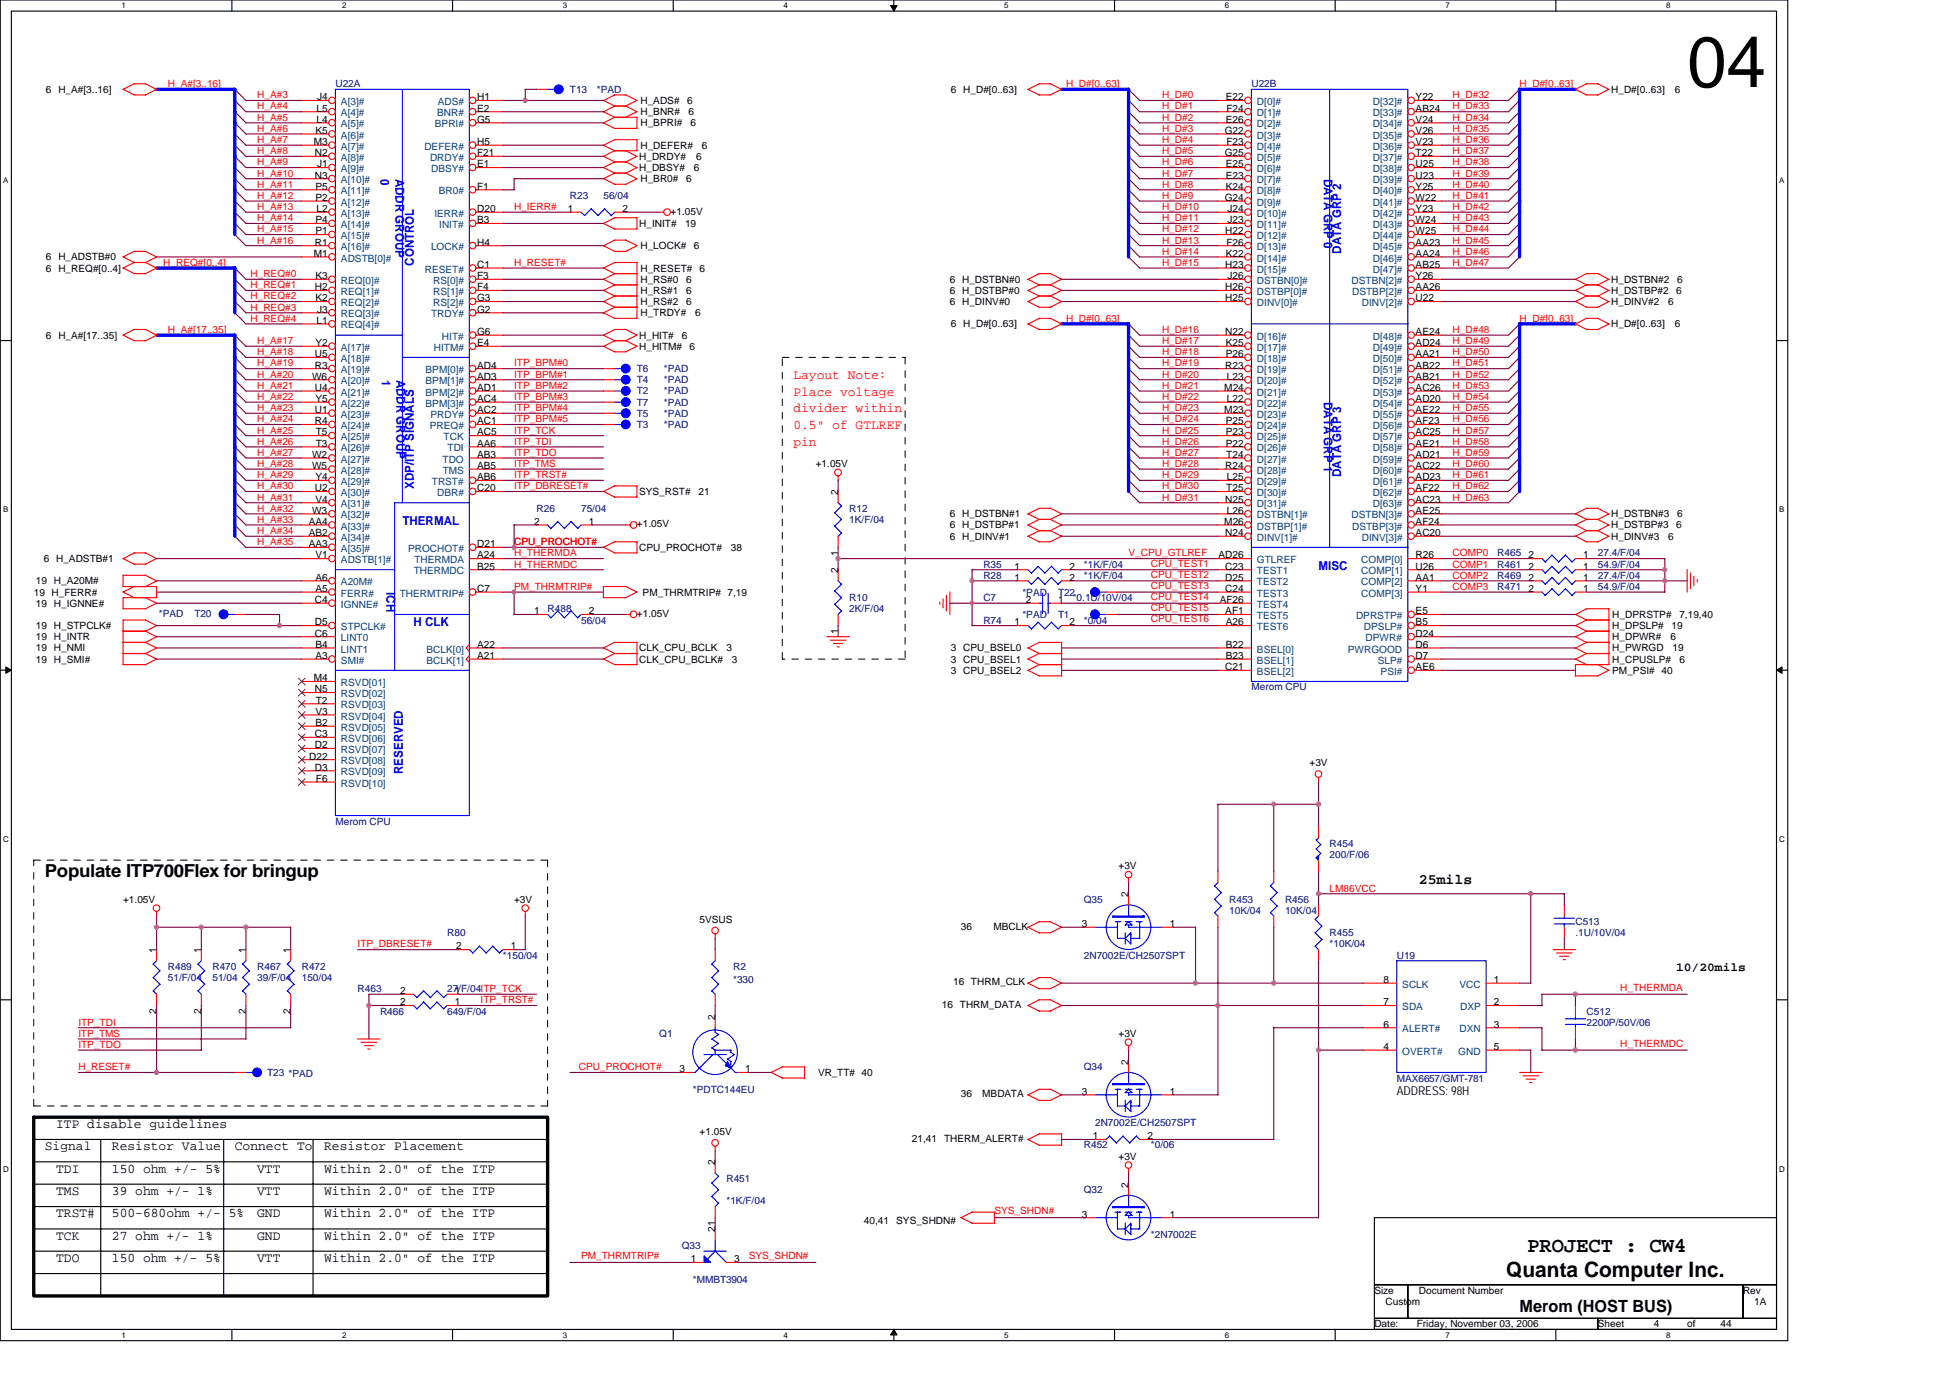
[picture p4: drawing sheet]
<svg xmlns="http://www.w3.org/2000/svg" width="297mm" height="210mm" viewBox="0 0 297 210" stroke-linecap="round" stroke-linejoin="round" font-family="sans-serif">
<defs><g id="words">
<text font-size="10.9" x="257" y="13.3">04</text>
<g font-size="3.2">
<text x="232.7" y="190.7">PROJECT : CW4</text>
<text x="229.4" y="194.5">Quanta Computer Inc.</text>
</g>
<text font-size="2.7" x="6.8" y="133.6">Populate ITP700Flex for bringup</text>
<text font-size="2.6" x="231.5" y="199.8">Merom (HOST BUS)</text>
<text font-size="2.2" x="216.2" y="134.6">25mils</text>
<g font-size="2" fill="#f00">
<text x="120.9" y="57.8">Layout Note:</text>
<text x="120.9" y="60.3">Place voltage</text>
<text x="120.9" y="62.8">divider within</text>
<text x="120.9" y="65.3">0.5&quot; of GTLREF</text>
<text x="120.9" y="67.9">pin</text>
</g>
<g font-size="2">
<text x="8.5" y="171.8">ITP disable guidelines</text>
<text x="6.8" y="175.2">Signal</text>
<text x="8.5" y="178.6">TDI</text>
<text x="17.1" y="175.2">Resistor Value</text>
<text x="17.1" y="178.6">150 ohm +/- 5%</text>
<text x="35.8" y="175.2">Connect To</text>
<text x="39.2" y="178.6">VTT</text>
<text x="49.4" y="175.2">Resistor Placement</text>
<text x="49.4" y="178.6">Within 2.0&quot; of the ITP</text>
<text x="8.5" y="182">TMS</text>
<text x="8.5" y="185.4">TRST#</text>
<text x="17.1" y="182">39 ohm +/- 1%</text>
<text x="17.1" y="185.4">500-680ohm +/- 5%</text>
<text x="39.2" y="182">VTT</text>
<text x="39.2" y="185.4">GND</text>
<text x="49.4" y="182">Within 2.0&quot; of the ITP</text>
<text x="49.4" y="185.4">Within 2.0&quot; of the ITP</text>
<text x="8.5" y="188.8">TCK</text>
<text x="17.1" y="188.8">27 ohm +/- 1%</text>
<text x="39.2" y="188.8">GND</text>
<text x="49.4" y="188.8">Within 2.0&quot; of the ITP</text>
<text x="8.5" y="192.2">TDO</text>
<text x="17.1" y="192.2">150 ohm +/- 5%</text>
<text x="39.2" y="192.2">VTT</text>
<text x="49.4" y="192.2">Within 2.0&quot; of the ITP</text>
</g>
<g font-size="1.9" fill="#00f">
<text x="58" y="27.2" transform="rotate(90 58 27.2)">0</text>
<text x="60.2" y="27.2" transform="rotate(90 60.2 27.2)">ADDR GROUP</text>
<text x="201.7" y="27.2" transform="rotate(90 201.7 27.2)">DATA GRP 0</text>
<text x="63" y="40.5" transform="rotate(-90 63 40.5)">CONTROL</text>
<text x="204.3" y="38.6" transform="rotate(-90 204.3 38.6)">DATA GRP 2</text>
<text x="58.1" y="57.8" transform="rotate(90 58.1 57.8)">1</text>
<text x="60.4" y="57.8" transform="rotate(90 60.4 57.8)">ADDR GROUP</text>
<text x="201.7" y="61.3" transform="rotate(90 201.7 61.3)">DATA GRP 1</text>
<text x="63" y="74.5" transform="rotate(-90 63 74.5)">XDP/ITP SIGNALS</text>
<text x="204.3" y="72.7" transform="rotate(-90 204.3 72.7)">DATA GRP 3</text>
<text x="61.3" y="80">THERMAL</text>
<text x="200.8" y="86.8">MISC</text>
<text x="58.9" y="90.2" transform="rotate(90 58.9 90.2)">ICH</text>
<text x="63" y="95.3">H CLK</text>
<text x="61.3" y="117.9" transform="rotate(-90 61.3 117.9)">RESERVED</text>
</g>
<g font-size="1.9">
<text x="255.3" y="147.9">10/20mils</text>
<text x="212.8" y="166.8">ADDRESS: 98H</text>
</g>
<g font-size="1.5">
<text x="7" y="14.1">6 H_A#[3..16]</text>
<text x="48.2" y="17">L5</text>
<text x="48.3" y="15.3">J4</text>
<text x="72.7" y="15.3">H1</text>
<text x="72.7" y="17">E2</text>
<text x="97.6" y="17.5">H_BNR#</text>
<text x="97.6" y="15.8">H_ADS#</text>
<text x="104.7" y="15.8">6</text>
<text x="104.9" y="17.5">6</text>
<text x="144.9" y="14.1">6 H_D#[0..63]</text>
<text x="186.7" y="15.3">E22</text>
<text x="186.8" y="17">F24</text>
<text x="215.6" y="15.3">Y22</text>
<text x="215.6" y="17">AB24</text>
<text x="245.4" y="14.1">H_D#[0..63]</text>
<text x="255.1" y="14.1">6</text>
<text x="47.8" y="22.1">M3</text>
<text x="48" y="23.8">N2</text>
<text x="48" y="20.4">K5</text>
<text x="48.2" y="18.7">L4</text>
<text x="72.7" y="18.7">G5</text>
<text x="72.7" y="22.1">H5</text>
<text x="72.7" y="23.8">F21</text>
<text x="97.6" y="19.2">H_BPRI#</text>
<text x="97.6" y="22.6">H_DEFER#</text>
<text x="105.2" y="19.2">6</text>
<text x="106.9" y="22.6">6</text>
<text x="186.6" y="20.4">G22</text>
<text x="186.6" y="23.8">G25</text>
<text x="186.7" y="18.7">E26</text>
<text x="186.8" y="22.1">F23</text>
<text x="215.6" y="18.7">V24</text>
<text x="215.6" y="20.4">V26</text>
<text x="215.6" y="22.1">V23</text>
<text x="215.6" y="23.8">T22</text>
<text x="48" y="27.2">N3</text>
<text x="48" y="28.9">P5</text>
<text x="48.3" y="25.5">J1</text>
<text x="72.7" y="28.9">F1</text>
<text x="72.7" y="25.5">E1</text>
<text x="97.4" y="26">H_DBSY#</text>
<text x="97.4" y="24.3">H_DRDY#</text>
<text x="97.6" y="27.7">H_BR0#</text>
<text x="104.5" y="27.7">6</text>
<text x="105.7" y="26">6</text>
<text x="106.1" y="24.3">6</text>
<text x="186.7" y="25.5">E25</text>
<text x="186.7" y="27.2">E23</text>
<text x="186.7" y="28.9">K24</text>
<text x="215.6" y="25.5">U25</text>
<text x="215.6" y="27.2">U23</text>
<text x="215.6" y="28.9">Y25</text>
<text x="48" y="30.6">P2</text>
<text x="48" y="34">P4</text>
<text x="48" y="35.7">P1</text>
<text x="48.2" y="32.3">L2</text>
<text x="72.7" y="32.3">D20</text>
<text x="72.7" y="34">B3</text>
<text x="86.5" y="32.3">1</text>
<text x="94.8" y="32.3">2</text>
<text x="97.4" y="34.5">H_INIT#</text>
<text x="102.1" y="32.7">+1.05V</text>
<text x="104.3" y="34.5">19</text>
<text x="186.6" y="30.6">G24</text>
<text x="186.6" y="35.7">H22</text>
<text x="187" y="32.3">J24</text>
<text x="187" y="34">J23</text>
<text x="215.6" y="30.6">W22</text>
<text x="215.6" y="32.3">Y23</text>
<text x="215.6" y="34">W24</text>
<text x="215.6" y="35.7">W25</text>
<text x="7" y="41.4">6 H_REQ#[0..4]</text>
<text x="7" y="39.7">6 H_ADSTB#0</text>
<text x="47.8" y="39.1">M1</text>
<text x="48" y="37.4">R1</text>
<text x="72.7" y="37.4">H4</text>
<text x="72.7" y="40.8">C1</text>
<text x="97.6" y="38">H_LOCK#</text>
<text x="97.6" y="41.4">H_RESET#</text>
<text x="105.7" y="38">6</text>
<text x="106.6" y="41.4">6</text>
<text x="186.6" y="40.8">H23</text>
<text x="186.7" y="39.1">K22</text>
<text x="186.8" y="37.4">F26</text>
<text x="215.6" y="37.4">AA23</text>
<text x="215.6" y="39.1">AA24</text>
<text x="215.6" y="40.8">AB25</text>
<text x="48" y="44.2">H2</text>
<text x="48" y="42.5">K3</text>
<text x="48" y="45.9">K2</text>
<text x="48.3" y="47.6">J3</text>
<text x="72.7" y="42.5">F3</text>
<text x="72.7" y="44.2">F4</text>
<text x="72.7" y="45.9">G3</text>
<text x="72.7" y="47.6">G2</text>
<text x="97.6" y="44.8">H_RS#1</text>
<text x="97.6" y="46.5">H_RS#2</text>
<text x="97.6" y="43.1">H_RS#0</text>
<text x="104.5" y="44.8">6</text>
<text x="104.5" y="46.5">6</text>
<text x="104.5" y="43.1">6</text>
<text x="144.7" y="44.8">6 H_DSTBP#0</text>
<text x="144.7" y="46.5">6 H_DINV#0</text>
<text x="144.7" y="43.1">6 H_DSTBN#0</text>
<text x="186.6" y="45.9">H25</text>
<text x="186.6" y="44.2">H26</text>
<text x="187" y="42.5">J26</text>
<text x="215.6" y="45.9">U22</text>
<text x="215.6" y="42.5">Y26</text>
<text x="215.6" y="44.2">AA26</text>
<text x="245.4" y="44.8">H_DSTBP#2</text>
<text x="245.4" y="43.1">H_DSTBN#2</text>
<text x="245.4" y="46.5">H_DINV#2</text>
<text x="254.1" y="46.5">6</text>
<text x="255.3" y="44.8">6</text>
<text x="255.5" y="43.1">6</text>
<text x="7" y="51.6">6 H_A#[17..35]</text>
<text x="48.1" y="52.7">Y2</text>
<text x="48.2" y="49.3">L1</text>
<text x="72.7" y="51">G6</text>
<text x="72.7" y="52.7">E4</text>
<text x="97.4" y="51.6">H_HIT#</text>
<text x="97.4" y="53.3">H_HITM#</text>
<text x="97.6" y="48.2">H_TRDY#</text>
<text x="103.8" y="51.6">6</text>
<text x="105" y="53.3">6</text>
<text x="105.9" y="48.2">6</text>
<text x="144.9" y="49.9">6 H_D#[0..63]</text>
<text x="186.6" y="51">N22</text>
<text x="186.7" y="52.7">K25</text>
<text x="215.6" y="51">AE24</text>
<text x="215.6" y="52.7">AD24</text>
<text x="245.4" y="49.9">H_D#[0..63]</text>
<text x="255.1" y="49.9">6</text>
<text x="47.5" y="57.8">W6</text>
<text x="48" y="54.4">U5</text>
<text x="48" y="56.1">R3</text>
<text x="48" y="59.5">U4</text>
<text x="72.7" y="56.1">AD4</text>
<text x="72.7" y="57.8">AD3</text>
<text x="72.7" y="59.5">AD1</text>
<text x="186.5" y="59.5">M24</text>
<text x="186.6" y="56.1">R23</text>
<text x="186.7" y="54.4">P26</text>
<text x="186.9" y="57.8">L23</text>
<text x="215.6" y="54.4">AA21</text>
<text x="215.6" y="56.1">AB22</text>
<text x="215.6" y="57.8">AB21</text>
<text x="215.6" y="59.5">AC26</text>
<text x="48" y="62.9">U1</text>
<text x="48" y="64.6">R4</text>
<text x="48.1" y="61.2">Y5</text>
<text x="72.7" y="61.2">AC4</text>
<text x="72.7" y="62.9">AC2</text>
<text x="72.7" y="64.6">AC1</text>
<text x="186.5" y="62.9">M23</text>
<text x="186.7" y="64.6">P25</text>
<text x="186.9" y="61.2">L22</text>
<text x="215.6" y="61.2">AD20</text>
<text x="215.6" y="62.9">AE22</text>
<text x="215.6" y="64.6">AF23</text>
<text x="47.5" y="69.7">W2</text>
<text x="47.5" y="71.4">W5</text>
<text x="48.1" y="66.3">T5</text>
<text x="48.1" y="68.1">T3</text>
<text x="72.7" y="66.3">AC5</text>
<text x="72.7" y="68.1">AA6</text>
<text x="72.7" y="69.7">AB3</text>
<text x="72.7" y="71.4">AB5</text>
<text x="124.3" y="71.1">+1.05V</text>
<text x="186.6" y="71.4">R24</text>
<text x="186.7" y="66.3">P23</text>
<text x="186.7" y="68.1">P22</text>
<text x="186.8" y="69.7">T24</text>
<text x="215.6" y="66.3">AC25</text>
<text x="215.6" y="68.1">AE21</text>
<text x="215.6" y="69.7">AD21</text>
<text x="215.6" y="71.4">AC22</text>
<text x="48" y="74.8">U2</text>
<text x="48" y="76.6">V4</text>
<text x="48.1" y="73.2">Y4</text>
<text x="72.7" y="74.8">C20</text>
<text x="72.7" y="73.2">AB6</text>
<text x="97.4" y="75.4">SYS_RST#</text>
<text x="106.4" y="75.4">21</text>
<text x="127.7" y="75.4" transform="rotate(-90 127.7 75.4)">2</text>
<text x="186.6" y="76.6">N25</text>
<text x="186.8" y="74.8">T25</text>
<text x="186.9" y="73.2">L25</text>
<text x="215.6" y="73.2">AD23</text>
<text x="215.6" y="74.8">AF22</text>
<text x="215.6" y="76.6">AC23</text>
<text x="47" y="79.9">AA4</text>
<text x="47" y="81.7">AB2</text>
<text x="47" y="83.4">AA3</text>
<text x="47.5" y="78.3">W3</text>
<text x="72.7" y="83.4">D21</text>
<text x="81.4" y="79.9">2</text>
<text x="89.7" y="79.9">1</text>
<text x="97" y="80.3">+1.05V</text>
<text x="97.4" y="83.9">CPU_PROCHOT#</text>
<text x="111.3" y="83.9">38</text>
<text x="144.7" y="80.5">6 H_DSTBP#1</text>
<text x="144.7" y="82.2">6 H_DINV#1</text>
<text x="144.7" y="78.8">6 H_DSTBN#1</text>
<text x="186.5" y="79.9">M26</text>
<text x="186.6" y="81.7">N24</text>
<text x="186.9" y="78.3">L26</text>
<text x="215.6" y="81.7">AC20</text>
<text x="215.6" y="78.3">AE25</text>
<text x="215.6" y="79.9">AF24</text>
<text x="245.4" y="80.5">H_DSTBP#3</text>
<text x="245.4" y="78.8">H_DSTBN#3</text>
<text x="245.4" y="82.2">H_DINV#3</text>
<text x="254.1" y="82.2">6</text>
<text x="255.3" y="80.5">6</text>
<text x="255.5" y="78.8">6</text>
<text x="5.5" y="89">19 H_A20M#</text>
<text x="6.7" y="85.6">6 H_ADSTB#1</text>
<text x="48" y="88.5">A6</text>
<text x="48" y="85.1">V1</text>
<text x="72.7" y="85.1">A24</text>
<text x="72.7" y="86.8">B25</text>
<text x="127.7" y="87.3" transform="rotate(-90 127.7 87.3)">2</text>
<text x="127.7" y="84.6" transform="rotate(-90 127.7 84.6)">1</text>
<text x="154.6" y="86.8">1</text>
<text x="154.6" y="88.5">1</text>
<text x="162.9" y="86.8">2</text>
<text x="162.9" y="88.5">2</text>
<text x="185.6" y="85.1">AD26</text>
<text x="186.6" y="88.5">D25</text>
<text x="186.6" y="86.8">C23</text>
<text x="215.6" y="85.1">R26</text>
<text x="215.6" y="86.8">U26</text>
<text x="215.6" y="88.5">AA1</text>
<text x="232.9" y="85.1">2</text>
<text x="232.9" y="86.8">2</text>
<text x="232.9" y="88.5">2</text>
<text x="241.2" y="85.1">1</text>
<text x="241.2" y="86.8">1</text>
<text x="241.2" y="88.5">1</text>
<text x="5.1" y="90.7">19 H_FERR#</text>
<text x="5.5" y="95.8">19 H_STPCLK#</text>
<text x="5.5" y="92.4">19 H_IGNNE#</text>
<text x="48" y="91.9">C4</text>
<text x="48" y="95.3">D5</text>
<text x="48" y="90.2">A5</text>
<text x="72.7" y="90.2">C7</text>
<text x="81.4" y="93.6">1</text>
<text x="89.7" y="93.6">2</text>
<text x="97" y="93.9">+1.05V</text>
<text x="97.9" y="90.7">PM_THRMTRIP# 7,19</text>
<text x="154.6" y="95.3">1</text>
<text x="156.3" y="91.9">2</text>
<text x="161.2" y="91.9">1</text>
<text x="162.9" y="95.3">2</text>
<text x="185.8" y="91.9">AF26</text>
<text x="186.6" y="93.6">AF1</text>
<text x="186.6" y="90.2">C24</text>
<text x="186.7" y="95.3">A26</text>
<text x="215.6" y="90.2">Y1</text>
<text x="215.6" y="93.6">E5</text>
<text x="215.6" y="95.3">B5</text>
<text x="232.9" y="90.2">2</text>
<text x="241.2" y="90.2">1</text>
<text x="245.6" y="95.8">H_DPSLP#</text>
<text x="245.6" y="94.1">H_DPRSTP#</text>
<text x="254.6" y="95.8">19</text>
<text x="255.8" y="94.1">7,19,40</text>
<text x="5.5" y="97.5">19 H_INTR</text>
<text x="5.5" y="99.2">19 H_NMI</text>
<text x="5.5" y="100.9">19 H_SMI#</text>
<text x="48" y="97">C6</text>
<text x="48" y="98.7">B4</text>
<text x="48" y="100.4">A3</text>
<text x="72.7" y="98.7">A22</text>
<text x="72.7" y="100.4">A21</text>
<text x="97.4" y="99.2">CLK_CPU_BCLK</text>
<text x="97.4" y="100.9">CLK_CPU_BCLK#</text>
<text x="110.7" y="99.2">3</text>
<text x="111.5" y="100.9">3</text>
<text x="127.7" y="96.6" transform="rotate(-90 127.7 96.6)">1</text>
<text x="144.9" y="100.9">3 CPU_BSEL1</text>
<text x="144.9" y="99.2">3 CPU_BSEL0</text>
<text x="186.7" y="98.7">B22</text>
<text x="186.7" y="100.4">B23</text>
<text x="215.6" y="97">D24</text>
<text x="215.6" y="98.7">D6</text>
<text x="215.6" y="100.4">D7</text>
<text x="245.6" y="97.5">H_DPWR#</text>
<text x="245.6" y="99.2">H_PWRGD</text>
<text x="245.6" y="100.9">H_CPUSLP#</text>
<text x="254.4" y="97.5">6</text>
<text x="254.8" y="99.2">19</text>
<text x="255.8" y="100.9">6</text>
<text x="47.8" y="103.8">M4</text>
<text x="48" y="105.5">N5</text>
<text x="48.1" y="107.2">T2</text>
<text x="144.9" y="102.6">3 CPU_BSEL2</text>
<text x="186.6" y="102.1">C21</text>
<text x="215.6" y="102.1">AE6</text>
<text x="245.6" y="102.6">PM_PSI# 40</text>
<text x="48" y="112.3">C3</text>
<text x="48" y="114">D2</text>
<text x="48" y="108.9">V3</text>
<text x="48" y="110.6">B2</text>
<text x="47.1" y="115.7">D22</text>
<text x="48" y="117.4">D3</text>
<text x="48.1" y="119.1">F6</text>
<text x="199.5" y="116.8">+3V</text>
<text x="18.8" y="137.5">+1.05V</text>
<text x="78.3" y="137.5">+3V</text>
<text x="170.4" y="132.4">+3V</text>
<text x="171.9" y="136.7" transform="rotate(-90 171.9 136.7)">2</text>
<text x="106.6" y="140.6">5VSUS</text>
<text x="146.4" y="141.6">36</text>
<text x="151.3" y="141.6">MBCLK</text>
<text x="164.8" y="141.2">3</text>
<text x="178.2" y="141.2">1</text>
<text x="23.8" y="145.2" transform="rotate(-90 23.8 145.2)">1</text>
<text x="30.6" y="145.2" transform="rotate(-90 30.6 145.2)">1</text>
<text x="37.4" y="145.2" transform="rotate(-90 37.4 145.2)">1</text>
<text x="44.3" y="145.2" transform="rotate(-90 44.3 145.2)">1</text>
<text x="69.5" y="144.6">2</text>
<text x="77.8" y="144.6">1</text>
<text x="210.7" y="149.7">8</text>
<text x="227.6" y="149.7">1</text>
<text x="23.8" y="154.4" transform="rotate(-90 23.8 154.4)">2</text>
<text x="30.6" y="154.4" transform="rotate(-90 30.6 154.4)">2</text>
<text x="37.4" y="154.4" transform="rotate(-90 37.4 154.4)">2</text>
<text x="44.3" y="154.4" transform="rotate(-90 44.3 154.4)">2</text>
<text x="61" y="151.4">2</text>
<text x="61" y="153.1">2</text>
<text x="69.3" y="151.4">1</text>
<text x="69.3" y="153.1">1</text>
<text x="108.9" y="155.4" transform="rotate(-90 108.9 155.4)">2</text>
<text x="143.5" y="153.5">16 THRM_DATA</text>
<text x="145.2" y="150.1">16 THRM_CLK</text>
<text x="210.7" y="153.1">7</text>
<text x="227.6" y="153.1">2</text>
<text x="170.4" y="157.9">+3V</text>
<text x="210.7" y="156.5">6</text>
<text x="210.7" y="159.9">4</text>
<text x="227.6" y="156.5">3</text>
<text x="227.6" y="159.9">5</text>
<text x="103.5" y="163.3">3</text>
<text x="113.5" y="163.3">1</text>
<text x="124.6" y="163.9">VR_TT# 40</text>
<text x="146.4" y="167.1">36</text>
<text x="149.6" y="167.1">MBDATA</text>
<text x="164.8" y="166.8">3</text>
<text x="171.9" y="162.2" transform="rotate(-90 171.9 162.2)">2</text>
<text x="178.2" y="166.8">1</text>
<text x="106.6" y="172.9">+1.05V</text>
<text x="138.9" y="173.9">21,41</text>
<text x="143.8" y="173.9">THERM_ALERT#</text>
<text x="166.5" y="173.5">1</text>
<text x="174.8" y="173.5">2</text>
<text x="108.9" y="177.5" transform="rotate(-90 108.9 177.5)">2</text>
<text x="170.4" y="176.7">+3V</text>
<text x="164.8" y="185.5">3</text>
<text x="171.9" y="180.9" transform="rotate(-90 171.9 180.9)">2</text>
<text x="178.2" y="185.5">1</text>
<text x="108.9" y="187.7" transform="rotate(-90 108.9 187.7)">21</text>
<text x="131.6" y="186.5">40,41</text>
<text x="136.5" y="186.5">SYS_SHDN#</text>
<text x="105.2" y="192.3">1</text>
<text x="111.8" y="192.3">3</text>
<text x="209.4" y="197.1">Size</text>
<text x="216.2" y="197.1">Document Number</text>
<text x="265.5" y="197.1">Rev</text>
<text x="209.4" y="202.2">Date:</text>
<text x="211" y="198.8">Custom</text>
<text x="215.8" y="202.2">Friday, November 03, 2006</text>
<text x="243.4" y="202.2">Sheet</text>
<text x="251.9" y="202.2">4</text>
<text x="257" y="202.2">of</text>
<text x="262.1" y="202.2">44</text>
<text x="267.2" y="198.8">1A</text>
</g>
<g font-size="1.5" fill="#f00">
<text x="25.6" y="13.3">H_A#[3..16]</text>
<text x="39.2" y="16.7">H_A#4</text>
<text x="39.2" y="15">H_A#3</text>
<text x="162.4" y="13.3">H_D#[0..63]</text>
<text x="177" y="15">H_D#0</text>
<text x="177" y="16.7">H_D#1</text>
<text x="221.3" y="16.7">H_D#33</text>
<text x="221.3" y="15">H_D#32</text>
<text x="231.5" y="13.3">H_D#[0..63]</text>
<text x="39.2" y="23.5">H_A#8</text>
<text x="39.2" y="20.1">H_A#6</text>
<text x="39.2" y="18.4">H_A#5</text>
<text x="39.2" y="21.8">H_A#7</text>
<text x="177" y="20.1">H_D#3</text>
<text x="177" y="23.5">H_D#5</text>
<text x="177" y="21.8">H_D#4</text>
<text x="177" y="18.4">H_D#2</text>
<text x="221.3" y="20.1">H_D#35</text>
<text x="221.3" y="23.5">H_D#37</text>
<text x="221.3" y="18.4">H_D#34</text>
<text x="221.3" y="21.8">H_D#36</text>
<text x="39.2" y="28.6">H_A#11</text>
<text x="39.2" y="25.2">H_A#9</text>
<text x="39.2" y="26.9">H_A#10</text>
<text x="177" y="28.6">H_D#8</text>
<text x="177" y="26.9">H_D#7</text>
<text x="177" y="25.2">H_D#6</text>
<text x="221.3" y="25.2">H_D#38</text>
<text x="221.3" y="26.9">H_D#39</text>
<text x="221.3" y="28.6">H_D#40</text>
<text x="39.2" y="33.7">H_A#14</text>
<text x="39.2" y="32">H_A#13</text>
<text x="39.2" y="35.4">H_A#15</text>
<text x="39.2" y="30.3">H_A#12</text>
<text x="78.3" y="32">H_IERR#</text>
<text x="177" y="32">H_D#10</text>
<text x="177" y="35.4">H_D#12</text>
<text x="177" y="33.7">H_D#11</text>
<text x="177" y="30.3">H_D#9</text>
<text x="221.3" y="33.7">H_D#43</text>
<text x="221.3" y="35.4">H_D#44</text>
<text x="221.3" y="32">H_D#42</text>
<text x="221.3" y="30.3">H_D#41</text>
<text x="24.9" y="40.5">H_REQ#[0..4]</text>
<text x="39.2" y="37.1">H_A#16</text>
<text x="78.3" y="40.5">H_RESET#</text>
<text x="177" y="37.1">H_D#13</text>
<text x="177" y="38.8">H_D#14</text>
<text x="177" y="40.5">H_D#15</text>
<text x="221.3" y="40.5">H_D#47</text>
<text x="221.3" y="38.8">H_D#46</text>
<text x="221.3" y="37.1">H_D#45</text>
<text x="38.2" y="43.9">H_REQ#1</text>
<text x="38.2" y="42.2">H_REQ#0</text>
<text x="38.2" y="47.3">H_REQ#3</text>
<text x="38.2" y="45.6">H_REQ#2</text>
<text x="25.6" y="50.7">H_A#[17..35]</text>
<text x="38.2" y="49">H_REQ#4</text>
<text x="39.2" y="52.4">H_A#17</text>
<text x="162.4" y="49">H_D#[0..63]</text>
<text x="177" y="50.7">H_D#16</text>
<text x="177" y="52.4">H_D#17</text>
<text x="221.3" y="50.7">H_D#48</text>
<text x="221.3" y="52.4">H_D#49</text>
<text x="231.5" y="49">H_D#[0..63]</text>
<text x="39.2" y="57.5">H_A#20</text>
<text x="39.2" y="54.1">H_A#18</text>
<text x="39.2" y="59.2">H_A#21</text>
<text x="39.2" y="55.8">H_A#19</text>
<text x="78.3" y="59.2">ITP_BPM#2</text>
<text x="78.3" y="55.8">ITP_BPM#0</text>
<text x="78.3" y="57.5">ITP_BPM#1</text>
<text x="177" y="55.8">H_D#19</text>
<text x="177" y="57.5">H_D#20</text>
<text x="177" y="59.2">H_D#21</text>
<text x="177" y="54.1">H_D#18</text>
<text x="221.3" y="54.1">H_D#50</text>
<text x="221.3" y="59.2">H_D#53</text>
<text x="221.3" y="55.8">H_D#51</text>
<text x="221.3" y="57.5">H_D#52</text>
<text x="39.2" y="62.6">H_A#23</text>
<text x="39.2" y="60.9">H_A#22</text>
<text x="39.2" y="64.3">H_A#24</text>
<text x="78.3" y="62.6">ITP_BPM#4</text>
<text x="78.3" y="60.9">ITP_BPM#3</text>
<text x="78.3" y="64.3">ITP_BPM#5</text>
<text x="177" y="60.9">H_D#22</text>
<text x="177" y="62.6">H_D#23</text>
<text x="177" y="64.3">H_D#24</text>
<text x="221.3" y="64.3">H_D#56</text>
<text x="221.3" y="62.6">H_D#55</text>
<text x="221.3" y="60.9">H_D#54</text>
<text x="39.2" y="71.1">H_A#28</text>
<text x="39.2" y="66">H_A#25</text>
<text x="39.2" y="67.7">H_A#26</text>
<text x="39.2" y="69.4">H_A#27</text>
<text x="78.3" y="69.4">ITP_TDO</text>
<text x="78.3" y="67.7">ITP_TDI</text>
<text x="78.3" y="71.1">ITP_TMS</text>
<text x="78.3" y="66">ITP_TCK</text>
<text x="177" y="67.7">H_D#26</text>
<text x="177" y="66">H_D#25</text>
<text x="177" y="71.1">H_D#28</text>
<text x="177" y="69.4">H_D#27</text>
<text x="221.3" y="67.7">H_D#58</text>
<text x="221.3" y="66">H_D#57</text>
<text x="221.3" y="69.4">H_D#59</text>
<text x="221.3" y="71.1">H_D#60</text>
<text x="39.2" y="72.8">H_A#29</text>
<text x="39.2" y="74.5">H_A#30</text>
<text x="39.2" y="76.2">H_A#31</text>
<text x="39.2" y="78">H_A#32</text>
<text x="78.3" y="74.5">ITP_DBRESET#</text>
<text x="78.3" y="72.8">ITP_TRST#</text>
<text x="177" y="72.8">H_D#29</text>
<text x="177" y="74.5">H_D#30</text>
<text x="177" y="76.2">H_D#31</text>
<text x="221.3" y="72.8">H_D#61</text>
<text x="221.3" y="76.2">H_D#63</text>
<text x="221.3" y="74.5">H_D#62</text>
<text x="39.2" y="79.7">H_A#33</text>
<text x="39.2" y="81.3">H_A#34</text>
<text x="39.2" y="83.1">H_A#35</text>
<text x="78.3" y="83.1">CPU_PROCHOT#</text>
<text x="78.3" y="84.8">H_THERMDA</text>
<text x="78.3" y="86.5">H_THERMDC</text>
<text x="78.3" y="89.9">PM_THRMTRIP#</text>
<text x="171.9" y="84.8">V_CPU_GTLREF</text>
<text x="175.3" y="88">CPU_TEST2</text>
<text x="175.3" y="86.3">CPU_TEST1</text>
<text x="175.3" y="89.7">CPU_TEST3</text>
<text x="221.3" y="89.9">COMP3</text>
<text x="221.3" y="88.2">COMP2</text>
<text x="221.3" y="86.5">COMP1</text>
<text x="221.3" y="84.8">COMP0</text>
<text x="175.3" y="91.4">CPU_TEST4</text>
<text x="175.3" y="93.1">CPU_TEST5</text>
<text x="175.3" y="94.8">CPU_TEST6</text>
<text x="202.5" y="135.8">LM86VCC</text>
<text x="54.5" y="144.3">ITP_DBRESET#</text>
<text x="73.2" y="152.8">ITP_TRST#</text>
<text x="246.8" y="151">H_THERMDA</text>
<text x="11.9" y="159.6">ITP_TDO</text>
<text x="11.9" y="157.9">ITP_TMS</text>
<text x="11.9" y="156.2">ITP_TDI</text>
<text x="246.8" y="159.5">H_THERMDC</text>
<text x="11.9" y="163">H_RESET#</text>
<text x="88.2" y="163">CPU_PROCHOT#</text>
<text x="151.5" y="185">SYS_SHDN#</text>
<text x="88.5" y="191.8">PM_THRMTRIP#</text>
<text x="114" y="191.8">SYS_SHDN#</text>
</g>
<g font-size="1.5" fill="#000080">
<text x="51.1" y="13.3">U22A</text>
<text x="86.8" y="14.1">T13</text>
<text x="90.9" y="14.1">*PAD</text>
<text x="190.6" y="13.3">U22B</text>
<text x="86.8" y="30.3">R23</text>
<text x="91.9" y="30.3">56/04</text>
<text x="97" y="56.7">T6</text>
<text x="97" y="58.4">T4</text>
<text x="101.1" y="56.7">*PAD</text>
<text x="101.1" y="58.4">*PAD</text>
<text x="97" y="60.1">T2</text>
<text x="97" y="61.8">T7</text>
<text x="97" y="63.5">T5</text>
<text x="97" y="65.2">T3</text>
<text x="101.1" y="60.1">*PAD</text>
<text x="101.1" y="61.8">*PAD</text>
<text x="101.1" y="63.5">*PAD</text>
<text x="101.1" y="65.2">*PAD</text>
<text x="81.7" y="78">R26</text>
<text x="88.5" y="78">75/04</text>
<text x="129.4" y="78">R12</text>
<text x="129.4" y="79.7">1K/F/04</text>
<text x="149.8" y="86.5">R35</text>
<text x="149.8" y="88.2">R28</text>
<text x="165.1" y="86.5">*1K/F/04</text>
<text x="165.1" y="88.2">*1K/F/04</text>
<text x="228.1" y="84.8">R465</text>
<text x="228.1" y="86.5">R461</text>
<text x="228.1" y="89.9">R471</text>
<text x="228.1" y="88.2">R469</text>
<text x="243.4" y="84.8">27.4/F/04</text>
<text x="243.4" y="86.5">54.9/F/04</text>
<text x="243.4" y="89.9">54.9/F/04</text>
<text x="243.4" y="88.2">27.4/F/04</text>
<text x="24.2" y="93.9">*PAD</text>
<text x="29.7" y="93.9">T20</text>
<text x="83.4" y="93.3">R488</text>
<text x="88.5" y="95">56/04</text>
<text x="129.4" y="91.6">R10</text>
<text x="129.4" y="93.3">2K/F/04</text>
<text x="149.8" y="95">R74</text>
<text x="149.8" y="91.6">C7</text>
<text x="155.7" y="90.7">*PAD</text>
<text x="155.7" y="94.1">*PAD</text>
<text x="161.2" y="90.7">T22</text>
<text x="161.2" y="94.1">T1</text>
<text x="163.4" y="91.6">*0.1U/10V/04</text>
<text x="165.1" y="95">*0/04</text>
<text x="190.6" y="105.2">Merom CPU</text>
<text x="51.1" y="125.6">Merom CPU</text>
<text x="202.5" y="129">R454</text>
<text x="202.5" y="130.7">200/F/06</text>
<text x="165.1" y="137.5">Q35</text>
<text x="187.2" y="137.5">R453</text>
<text x="195.7" y="137.5">R456</text>
<text x="68.1" y="142.6">R80</text>
<text x="187.2" y="139.2">10K/04</text>
<text x="195.7" y="139.2">10K/04</text>
<text x="202.5" y="142.6">R455</text>
<text x="240" y="140.9">C513</text>
<text x="240" y="142.6">.1U/10V/04</text>
<text x="25.6" y="147.7">R489</text>
<text x="25.6" y="149.4">51/F/04</text>
<text x="32.4" y="147.7">R470</text>
<text x="32.4" y="149.4">51/04</text>
<text x="39.2" y="147.7">R467</text>
<text x="39.2" y="149.4">39/F/04</text>
<text x="46" y="147.7">R472</text>
<text x="46" y="149.4">150/04</text>
<text x="76.6" y="146">*150/04</text>
<text x="111.7" y="147.7">R2</text>
<text x="111.7" y="149.8">*330</text>
<text x="165.1" y="146">2N7002E/CH2507SPT</text>
<text x="202.5" y="144.3">*10K/04</text>
<text x="212.8" y="146">U19</text>
<text x="54.5" y="151.1">R463</text>
<text x="57.9" y="154.5">R466</text>
<text x="68.1" y="151.1">27/F/04ITP_TCK</text>
<text x="68.1" y="154.5">649/F/04</text>
<text x="241.7" y="154.5">C512</text>
<text x="100.4" y="157.9">Q1</text>
<text x="241.7" y="156.2">2200P/50V/06</text>
<text x="40.7" y="163.9">T23 *PAD</text>
<text x="105.5" y="166.4">*PDTC144EU</text>
<text x="165.1" y="163">Q34</text>
<text x="212.8" y="164.7">MAX6657/GMT-781</text>
<text x="166.8" y="171.6">2N7002E/CH2507SPT</text>
<text x="165.1" y="174.9">R452</text>
<text x="175.3" y="174.9">*0/06</text>
<text x="110.7" y="180.1">R451</text>
<text x="110.7" y="183.5">*1K/F/04</text>
<text x="165.1" y="181.8">Q32</text>
<text x="103.8" y="190.3">Q33</text>
<text x="175.3" y="188.6">*2N7002E</text>
<text x="105.5" y="195.4">*MMBT3904</text>
</g>
<g font-size="1.5" fill="#004080">
<text x="51.9" y="16">A[3]#</text>
<text x="51.9" y="17.7">A[4]#</text>
<text x="66.6" y="17.7">BNR#</text>
<text x="66.7" y="16">ADS#</text>
<text x="191.5" y="16">D[0]#</text>
<text x="191.5" y="17.7">D[1]#</text>
<text x="209.1" y="16">D[32]#</text>
<text x="209.1" y="17.7">D[33]#</text>
<text x="51.9" y="19.4">A[5]#</text>
<text x="51.9" y="21.1">A[6]#</text>
<text x="51.9" y="22.8">A[7]#</text>
<text x="64.6" y="22.8">DEFER#</text>
<text x="66.2" y="19.4">BPRI#</text>
<text x="191.5" y="19.4">D[2]#</text>
<text x="191.5" y="21.1">D[3]#</text>
<text x="191.5" y="22.8">D[4]#</text>
<text x="209.1" y="19.4">D[34]#</text>
<text x="209.1" y="21.1">D[35]#</text>
<text x="209.1" y="22.8">D[36]#</text>
<text x="51.9" y="27.9">A[10]#</text>
<text x="51.9" y="29.6">A[11]#</text>
<text x="51.9" y="24.5">A[8]#</text>
<text x="51.9" y="26.2">A[9]#</text>
<text x="65.5" y="24.5">DRDY#</text>
<text x="65.7" y="26.2">DBSY#</text>
<text x="66.8" y="29.6">BR0#</text>
<text x="191.5" y="24.5">D[5]#</text>
<text x="191.5" y="26.2">D[6]#</text>
<text x="191.5" y="27.9">D[7]#</text>
<text x="191.5" y="29.6">D[8]#</text>
<text x="209.1" y="24.5">D[37]#</text>
<text x="209.1" y="26.2">D[38]#</text>
<text x="209.1" y="27.9">D[39]#</text>
<text x="209.1" y="29.6">D[40]#</text>
<text x="51.9" y="31.3">A[12]#</text>
<text x="51.9" y="33">A[13]#</text>
<text x="51.9" y="34.7">A[14]#</text>
<text x="66.2" y="33">IERR#</text>
<text x="66.9" y="34.7">INIT#</text>
<text x="191.5" y="33">D[10]#</text>
<text x="191.5" y="34.7">D[11]#</text>
<text x="191.5" y="31.3">D[9]#</text>
<text x="209.1" y="31.3">D[41]#</text>
<text x="209.1" y="33">D[42]#</text>
<text x="209.1" y="34.7">D[43]#</text>
<text x="51.9" y="36.4">A[15]#</text>
<text x="51.9" y="38.1">A[16]#</text>
<text x="51.9" y="39.8">ADSTB[0]#</text>
<text x="64.7" y="41.5">RESET#</text>
<text x="65.7" y="38.1">LOCK#</text>
<text x="191.5" y="36.4">D[12]#</text>
<text x="191.5" y="38.1">D[13]#</text>
<text x="191.5" y="39.8">D[14]#</text>
<text x="191.5" y="41.5">D[15]#</text>
<text x="209.1" y="36.4">D[44]#</text>
<text x="209.1" y="38.1">D[45]#</text>
<text x="209.1" y="39.8">D[46]#</text>
<text x="209.1" y="41.5">D[47]#</text>
<text x="51.9" y="43.2">REQ[0]#</text>
<text x="51.9" y="44.9">REQ[1]#</text>
<text x="51.9" y="46.6">REQ[2]#</text>
<text x="66" y="43.2">RS[0]#</text>
<text x="66" y="44.9">RS[1]#</text>
<text x="66" y="46.6">RS[2]#</text>
<text x="191.5" y="46.6">DINV[0]#</text>
<text x="191.5" y="43.2">DSTBN[0]#</text>
<text x="191.5" y="44.9">DSTBP[0]#</text>
<text x="205.9" y="43.2">DSTBN[2]#</text>
<text x="206" y="44.9">DSTBP[2]#</text>
<text x="207.4" y="46.6">DINV[2]#</text>
<text x="51.9" y="48.3">REQ[3]#</text>
<text x="51.9" y="50">REQ[4]#</text>
<text x="51.9" y="53.4">A[17]#</text>
<text x="65.7" y="48.3">TRDY#</text>
<text x="66.1" y="53.4">HITM#</text>
<text x="67.3" y="51.8">HIT#</text>
<text x="191.5" y="51.8">D[16]#</text>
<text x="191.5" y="53.4">D[17]#</text>
<text x="209.1" y="51.8">D[48]#</text>
<text x="209.1" y="53.4">D[49]#</text>
<text x="51.9" y="55.1">A[18]#</text>
<text x="51.9" y="56.9">A[19]#</text>
<text x="51.9" y="58.5">A[20]#</text>
<text x="64.8" y="56.9">BPM[0]#</text>
<text x="64.8" y="58.5">BPM[1]#</text>
<text x="191.5" y="55.1">D[18]#</text>
<text x="191.5" y="56.9">D[19]#</text>
<text x="191.5" y="58.5">D[20]#</text>
<text x="209.1" y="55.1">D[50]#</text>
<text x="209.1" y="56.9">D[51]#</text>
<text x="209.1" y="58.5">D[52]#</text>
<text x="51.9" y="60.3">A[21]#</text>
<text x="51.9" y="62">A[22]#</text>
<text x="51.9" y="63.6">A[23]#</text>
<text x="51.9" y="65.4">A[24]#</text>
<text x="64.8" y="60.3">BPM[2]#</text>
<text x="64.8" y="62">BPM[3]#</text>
<text x="65.5" y="65.4">PREQ#</text>
<text x="65.6" y="63.6">PRDY#</text>
<text x="191.5" y="60.3">D[21]#</text>
<text x="191.5" y="62">D[22]#</text>
<text x="191.5" y="63.6">D[23]#</text>
<text x="191.5" y="65.4">D[24]#</text>
<text x="209.1" y="60.3">D[53]#</text>
<text x="209.1" y="62">D[54]#</text>
<text x="209.1" y="63.6">D[55]#</text>
<text x="209.1" y="65.4">D[56]#</text>
<text x="51.9" y="67.1">A[25]#</text>
<text x="51.9" y="68.8">A[26]#</text>
<text x="51.9" y="70.5">A[27]#</text>
<text x="67.4" y="70.5">TDO</text>
<text x="67.6" y="67.1">TCK</text>
<text x="68.2" y="68.8">TDI</text>
<text x="191.5" y="67.1">D[25]#</text>
<text x="191.5" y="68.8">D[26]#</text>
<text x="191.5" y="70.5">D[27]#</text>
<text x="209.1" y="67.1">D[57]#</text>
<text x="209.1" y="68.8">D[58]#</text>
<text x="209.1" y="70.5">D[59]#</text>
<text x="51.9" y="72.2">A[28]#</text>
<text x="51.9" y="73.9">A[29]#</text>
<text x="51.9" y="75.6">A[30]#</text>
<text x="51.9" y="77.3">A[31]#</text>
<text x="65.8" y="73.9">TRST#</text>
<text x="66.6" y="75.6">DBR#</text>
<text x="67.4" y="72.2">TMS</text>
<text x="191.5" y="72.2">D[28]#</text>
<text x="191.5" y="73.9">D[29]#</text>
<text x="191.5" y="75.6">D[30]#</text>
<text x="191.5" y="77.3">D[31]#</text>
<text x="209.1" y="72.2">D[60]#</text>
<text x="209.1" y="73.9">D[61]#</text>
<text x="209.1" y="75.6">D[62]#</text>
<text x="209.1" y="77.3">D[63]#</text>
<text x="51.9" y="79">A[32]#</text>
<text x="51.9" y="80.7">A[33]#</text>
<text x="51.9" y="82.4">A[34]#</text>
<text x="191.5" y="82.4">DINV[1]#</text>
<text x="191.5" y="79">DSTBN[1]#</text>
<text x="191.5" y="80.7">DSTBP[1]#</text>
<text x="205.9" y="79">DSTBN[3]#</text>
<text x="206" y="80.7">DSTBP[3]#</text>
<text x="207.4" y="82.4">DINV[3]#</text>
<text x="51.9" y="84.1">A[35]#</text>
<text x="51.9" y="89.2">A20M#</text>
<text x="51.9" y="85.8">ADSTB[1]#</text>
<text x="62.2" y="84.1">PROCHOT#</text>
<text x="63" y="87.5">THERMDC</text>
<text x="63.1" y="85.8">THERMDA</text>
<text x="191.5" y="85.8">GTLREF</text>
<text x="191.5" y="89.2">TEST2</text>
<text x="191.5" y="87.5">TEST1</text>
<text x="207.4" y="85.8">COMP[0]</text>
<text x="207.4" y="87.5">COMP[1]</text>
<text x="207.4" y="89.2">COMP[2]</text>
<text x="51.9" y="90.9">FERR#</text>
<text x="51.9" y="92.6">IGNNE#</text>
<text x="51.9" y="96">STPCLK#</text>
<text x="60.9" y="90.9">THERMTRIP#</text>
<text x="191.5" y="94.3">TEST5</text>
<text x="191.5" y="90.9">TEST3</text>
<text x="191.5" y="92.6">TEST4</text>
<text x="191.5" y="96">TEST6</text>
<text x="206.6" y="94.3">DPRSTP#</text>
<text x="207.4" y="90.9">COMP[3]</text>
<text x="207.8" y="96">DPSLP#</text>
<text x="51.9" y="97.7">LINT0</text>
<text x="51.9" y="99.4">LINT1</text>
<text x="51.9" y="101.1">SMI#</text>
<text x="65" y="99.4">BCLK[0]</text>
<text x="65" y="101.1">BCLK[1]</text>
<text x="191.5" y="99.4">BSEL[0]</text>
<text x="191.5" y="101.1">BSEL[1]</text>
<text x="205.3" y="99.4">PWRGOOD</text>
<text x="208" y="97.7">DPWR#</text>
<text x="209.9" y="101.1">SLP#</text>
<text x="51.9" y="104.5">RSVD[01]</text>
<text x="51.9" y="106.2">RSVD[02]</text>
<text x="51.9" y="107.9">RSVD[03]</text>
<text x="191.5" y="102.8">BSEL[2]</text>
<text x="210.3" y="102.8">PSI#</text>
<text x="51.9" y="109.6">RSVD[04]</text>
<text x="51.9" y="111.3">RSVD[05]</text>
<text x="51.9" y="113">RSVD[06]</text>
<text x="51.9" y="119.8">RSVD[10]</text>
<text x="51.9" y="114.7">RSVD[07]</text>
<text x="51.9" y="116.4">RSVD[08]</text>
<text x="51.9" y="118.1">RSVD[09]</text>
<text x="213.6" y="150.5">SCLK</text>
<text x="213.6" y="153.9">SDA</text>
<text x="222.3" y="150.5">VCC</text>
<text x="222.4" y="153.9">DXP</text>
<text x="213.6" y="157.2">ALERT#</text>
<text x="213.6" y="160.7">OVERT#</text>
<text x="222.1" y="160.7">GND</text>
<text x="222.3" y="157.2">DXN</text>
</g>
<g font-size="1.2">
<text x="18.5" y="1.2">1</text>
<text x="52.1" y="1.2">2</text>
<text x="85.7" y="1.2">3</text>
<text x="119.3" y="1.2">4</text>
<text x="152.9" y="1.2">5</text>
<text x="186.6" y="1.2">6</text>
<text x="220.2" y="1.2">7</text>
<text x="253.8" y="1.2">8</text>
<text x=".5" y="27.9">A</text>
<text x="271" y="27.9">A</text>
<text x=".5" y="78">B</text>
<text x="271" y="78">B</text>
<text x=".5" y="128.2">C</text>
<text x="271" y="128.2">C</text>
<text x=".5" y="178.5">D</text>
<text x="271" y="178.5">D</text>
<text x="18.5" y="203.8">1</text>
<text x="52.1" y="203.8">2</text>
<text x="85.7" y="203.8">3</text>
<text x="119.3" y="203.8">4</text>
<text x="152.9" y="203.8">5</text>
<text x="186.6" y="203.8">6</text>
<text x="220.2" y="203.8">7</text>
<text x="253.8" y="203.8">8</text>
</g>
</g></defs>
<path d="M0 0h272.3v204.2h-272.3zM1.7 1.7h268.9v200.8h-268.9z" fill="none" stroke="#000" stroke-width=".17"/>
<g fill="#fff">
<path d="M18.5 .2h.7v1.3h-.7z"/>
<path d="M18.5 202.7h.7v1.3h-.7z"/>
</g>
<path d="M35.3 0v1.7M35.3 202.5v1.7" fill="none" stroke="#000" stroke-width=".17"/>
<g fill="#fff">
<path d="M52.1 .2h.7v1.3h-.7z"/>
<path d="M52.1 202.7h.7v1.3h-.7z"/>
</g>
<path d="M68.9 0v1.7M68.9 202.5v1.7" fill="none" stroke="#000" stroke-width=".17"/>
<g fill="#fff">
<path d="M85.7 .2h.7v1.3h-.7z"/>
<path d="M85.7 202.7h.7v1.3h-.7z"/>
</g>
<path d="M102.5 0v1.7M102.5 202.5v1.7" fill="none" stroke="#000" stroke-width=".17"/>
<g fill="#fff">
<path d="M119.3 .2h.7v1.3h-.7z"/>
<path d="M119.3 202.7h.7v1.3h-.7z"/>
</g>
<path d="M136.2 0v1.7M136.2 202.5v1.7" fill="none" stroke="#000" stroke-width=".17"/>
<path d="M135.7 .8h.9l-.4 .9zM136.2 202.5l.4 .8h-.9z" fill="#000" stroke="#000" stroke-width=".15"/>
<g fill="#fff">
<path d="M152.9 .2h.7v1.3h-.7z"/>
<path d="M152.9 202.7h.7v1.3h-.7z"/>
</g>
<path d="M169.8 0v1.7M169.8 202.5v1.7" fill="none" stroke="#000" stroke-width=".17"/>
<g fill="#fff">
<path d="M186.6 .2h.6v1.3h-.6z"/>
<path d="M186.6 202.7h.6v1.3h-.6z"/>
</g>
<path d="M203.4 0v1.7M203.4 202.5v1.7" fill="none" stroke="#000" stroke-width=".17"/>
<g fill="#fff">
<path d="M220.2 .2h.6v1.3h-.6z"/>
<path d="M220.2 202.7h.6v1.3h-.6z"/>
</g>
<path d="M237 0v1.7M237 202.5v1.7" fill="none" stroke="#000" stroke-width=".17"/>
<g fill="#fff">
<path d="M253.8 .2h.6v1.3h-.6z"/>
<path d="M253.8 202.7h.6v1.3h-.6z"/>
<path d="M.5 26.8h.7v1.3h-.7z"/>
<path d="M271 26.8h.8v1.3h-.8z"/>
<path d="M.5 77h.7v1.3h-.7z"/>
<path d="M271 77h.8v1.3h-.8z"/>
</g>
<path d="M0 51.9h1.7M270.6 51.9h1.7" fill="none" stroke="#000" stroke-width=".17"/>
<g fill="#fff">
<path d="M.5 127.2h.8v1.3h-.8z"/>
<path d="M271 127.2h.9v1.3h-.9z"/>
</g>
<path d="M0 102.1h1.7M270.6 102.1h1.7" fill="none" stroke="#000" stroke-width=".17"/>
<path d="M.9 101.6l.8 .5-.8 .5zM270.6 102.1l.9-.5v1z" fill="#000" stroke="#000" stroke-width=".15"/>
<g fill="#fff">
<path d="M.5 177.4h.8v1.3h-.8z"/>
<path d="M271 177.4h.9v1.3h-.9z"/>
</g>
<g fill="none" stroke="#000" stroke-width=".17">
<path d="M0 152.3h1.7M270.6 152.3h1.7M5.1 173.6h78.3M5.1 177h78.3M15.3 173.6v23.8M34.1 173.6v23.8M47.7 173.6v23.8M5.1 180.4h78.3M5.1 194h78.3M5.1 190.6h78.3M5.1 183.8h78.3M5.1 187.2h78.3"/>
<path d="M209.4 185.5h61.2v10.2h-61.2zM209.4 195.7h5.1v5.1h-5.1zM214.5 195.7h51v5.1h-51zM265.5 195.7h5.1v5.1h-5.1zM209.4 200.8h34v1.7h-34zM243.4 200.8h27.2v1.7h-27.2z"/>
</g>
<path d="M119.2 54.4h18.7M137.9 54.4v46M119.2 100.4v-46M137.9 100.4h-18.7M5.1 131h78.3M83.4 131v37.5M5.1 168.5v-37.5M83.4 168.5h-78.3" fill="none" stroke="#000" stroke-width=".15" stroke-dasharray="1 1 1 1 1 1 1 1"/>
<path d="M5.1 170.2h78.3v27.2h-78.3z" fill="none" stroke="#000" stroke-width=".51"/>
<g fill="none" stroke="#f00" stroke-width=".17">
<path d="M20.4 14.5h1.8M23.9 13.6l-1.8 .9M23.9 13.6l-1.7-.8-1.7-.1-1.7 .9 1.6 .9M46 15.3h4.1M46 17h4.1M46 18.7h4.1M72.5 15.3h4.1M72.5 17h4.1M72.5 18.7h4.1M81.7 13.6h1.7M91.9 17l1.8 .9M91.9 15.3l1.8 .9"/>
<path d="M93.6 14.5h1.7M93.6 17.9l3.4-.1v1.8h-3.4l-1.7-.9M93.6 16.2h1.8M93.6 17.9l-1.7 .8M93.6 16.2l-1.7 .8M93.6 14.5l-1.7 .8M95.3 14.4l1.7 .9M97 15.3l-1.7 .8 1.7 .9M97 17l-1.7 .9M156.6 13.6l1.7 .9h1.7M158.3 12.8h1.7l1.7 .8M158.3 12.8l-1.7 .8"/>
<path d="M161.7 13.6l-1.7 .9M185.5 15.3h4.1M185.5 17h4.1M185.5 18.7h4.1M215.5 15.3h4.1M215.5 17h4.1M215.5 18.7h4.1M240 13.6l1.7 .9h1.7l1.7-.9M241.7 12.8h1.7M241.7 12.7l-1.7 .9M243.4 12.8l1.7 .8M18.7 39.1l1.7 .9"/>
<path d="M18.8 39.1l1.7-.8h1.7l1.7 .9M20.4 40h1.8l1.7 .9M20.5 40l-1.7 .8 1.6 .9M23.9 39.1l-1.8 .9M46 32.3h4.1M46 34h4.1M46 35.7h4.1M46 37.4h4.1M46 39.1h4.1M46 20.4h4.1M46 22.1h4.1M46 23.8h4.1"/>
<path d="M46 25.5h4.1M46 27.2h4.1M46 28.9h4.1M46 30.6h4.1M72.5 32.3h4.1M72.5 34h4.1M72.5 37.4h4.1M72.5 22.1h4.1M72.5 23.8h4.1M72.5 25.5h4.1M72.5 28.9h4.1M86.8 32.3h1.7"/>
<path d="M91.9 27.2l1.7 .9M91.9 25.5l1.7 .9M91.9 23.8l1.7 .9M91.9 37.4l1.8 .9M91.9 22.1l1.8 .9M91.9 34l1.8 .9M93.6 40h3.4M93.6 36.6h1.7l1.7 .8M93.6 21.3h3.4M93.6 26.4h1.8M93.6 28.1h1.7M93.6 24.7h1.8"/>
<path d="M93.6 33.2h3.4M93.6 32.3h1.7M93.6 38.3h1.8M93.6 36.6l-1.7 .8M93.6 21.3l-1.7 .8M93.6 33.2l-1.7 .9M93.6 40l-1.7 .9M93.7 26.4l-1.8 .8M93.7 24.6l-1.8 .9M95.3 23l1.7 .8M97 21.3v1.7h-3.4l-1.7 .8M97 33.1v1.8h-3.4"/>
<path d="M97 40v8.5h-3.4M97 25.5l-1.7 .9 1.7 .8-1.7 .9M97 23.8l-1.7 .9 1.7 .8M97 37.4l-1.7 .9M100.4 32.3h.7M185.5 32.3h4.1M185.5 34h4.1M185.5 35.7h4.1M185.5 37.4h4.1M185.5 39.1h4.1M185.5 20.4h4.1M185.5 22.1h4.1"/>
<path d="M185.5 23.8h4.1M185.5 25.5h4.1M185.5 27.2h4.1M185.5 28.9h4.1M185.5 30.6h4.1M215.5 32.3h4.1M215.5 34h4.1M215.5 35.7h4.1M215.5 37.4h4.1M215.5 39.1h4.1M215.5 20.4h4.1M215.5 22.1h4.1"/>
<path d="M215.5 23.8h4.1M215.5 25.5h4.1M215.5 27.2h4.1M215.5 28.9h4.1M215.5 30.6h4.1M18.7 51l1.7 .9M20.4 41.7h1.8M20.4 51.9h1.8M20.4 50.2h1.8l1.7 .9M20.5 50.2l-1.7 .9M23.9 40.8l-1.8 .9M23.9 51.1l-1.8 .8"/>
<path d="M46 56.2h4.1M46 57.8h4.1M46 59.6h4.1M46 52.7h4.1M46 54.4h4.1M46 45.9h4.1M46 42.5h4.1M46 44.2h4.1M46 47.6h4.1M46 49.3h4.1M72.5 56.2h4.1M72.5 57.8h4.1"/>
<path d="M72.5 59.6h4.1M72.5 40.8h4.1M72.5 51.1h4.1M72.5 52.7h4.1M72.5 45.9h4.1M72.5 42.5h4.1M72.5 44.2h4.1M72.5 47.6h4.1M91.9 56.2h1.7M91.9 57.8h1.7M91.9 59.6h1.7M91.9 51.1l1.8 .8-1.8 .9"/>
<path d="M91.9 44.2l1.8 .9-1.8 .9M91.9 45.9l1.8 .9-1.8 .9M91.9 42.5l1.8 .9M91.9 40.8l1.8 .9M91.9 47.6l1.8 .9M91.9 52.7l1.8 .9M93.6 41.7h3.4M93.6 50.2h1.7M93.6 51.9h1.8M93.6 43.4h3.4M93.6 45.1h3.4M93.6 46.8h3.4"/>
<path d="M93.6 50.2l-1.7 .9M93.6 43.4l-1.7 .9M93.6 41.7l-1.7 .9M93.6 53.6h1.8M95.3 50.2l1.7 .9M95.3 51.9l1.7 .8-1.7 .9M97 51l-1.7 .9M156.6 49.3l1.7 .9h1.7M156.6 45.9l1.7 .9h1.7M156.6 44.2l1.7 .9-1.7 .9M156.6 42.5l1.7 .9M158.3 41.7h1.7l1.7 .8"/>
<path d="M158.3 43.4h1.7M158.3 45.1h1.7M158.3 48.5h1.7l1.7 .8M158.3 43.4l-1.7 .9M158.3 48.5l-1.7 .9M158.3 41.7l-1.7 .9M160 45.1l1.7 .8M161.7 42.5l-1.7 .9 1.7 .8M161.7 44.2l-1.7 .9M161.7 49.3l-1.7 .9M161.7 45.9l-1.7 .9M185.5 56.2h4.1"/>
<path d="M185.5 57.8h4.1M185.5 59.6h4.1M185.5 40.8h4.1M185.5 51.1h4.1M185.5 52.7h4.1M185.5 54.4h4.1M185.5 45.9h4.1M185.5 42.5h4.1M185.5 44.2h4.1M215.5 56.2h4.1M215.5 57.8h4.1M215.5 59.6h4.1"/>
<path d="M215.5 40.8h4.1M215.5 51.1h4.1M215.5 52.7h4.1M215.5 54.4h4.1M215.5 45.9h4.1M215.5 42.5h4.1M215.5 44.2h4.1M240 42.5l1.7 .9h1.7M240 44.2l1.7 .9h1.7M240 45.9l1.7 .9h1.7l1.7-.9M241.7 41.7h1.7M241.7 48.5h1.7"/>
<path d="M241.7 43.4l-1.7 .8M241.7 41.7l-1.7 .8M241.7 45.1l-1.7 .8M241.7 48.5l-1.7 .8M243.4 48.5l1.7 .8-1.7 .9h-1.7l-1.7-.9M243.4 43.4l1.7 .9-1.7 .8 1.7 .9M243.4 41.7l1.7 .9M245.1 42.5l-1.7 .9M46 80h4.1M46 61.3h4.1M46 62.9h4.1M46 64.7h4.1"/>
<path d="M46 66.4h4.1M46 68.1h4.1M46 69.8h4.1M46 71.5h4.1M46 73.2h4.1M46 74.9h4.1M46 76.6h4.1M46 78.3h4.1M71.5 66.4h5.1M71.5 68.1h5.1M71.5 69.8h5.1M71.5 71.5h5.1"/>
<path d="M72.5 61.3h4.1M72.5 62.9h4.1M72.5 64.7h4.1M72.5 73.2h4.1M72.5 74.9h4.1M81.7 80h1.7M88.5 80h1.7M91.9 74.8l1.7 .9M91.9 61.3h1.7M91.9 62.9h1.7M91.9 64.7h1.7M93.6 75.7h3.4"/>
<path d="M93.6 74h3.4v1.7M93.7 74l-1.8 .9M95.3 80h.7M127.7 72.5v.7M127.7 74.9v1.7M156.6 78.3l1.7 .8-1.7 .9M156.6 80l1.7 .9-1.7 .8M158.3 79.1h1.7M158.3 77.4h1.7l1.7 .9M158.3 77.4l-1.7 .9M160 79.1l1.7 .9M161.7 79.9l-1.7 .9"/>
<path d="M161.7 78.3l-1.7 .8M185.5 80h4.1M185.5 61.3h4.1M185.5 62.9h4.1M185.5 64.7h4.1M185.5 66.4h4.1M185.5 68.1h4.1M185.5 69.8h4.1M185.5 71.5h4.1M185.5 73.2h4.1M185.5 74.9h4.1M185.5 76.6h4.1"/>
<path d="M185.5 78.3h4.1M215.5 80h4.1M215.5 61.3h4.1M215.5 62.9h4.1M215.5 64.7h4.1M215.5 66.4h4.1M215.5 68.1h4.1M215.5 69.8h4.1M215.5 71.5h4.1M215.5 73.2h4.1M215.5 74.9h4.1M215.5 76.6h4.1"/>
<path d="M215.5 78.3h4.1M240 78.3l1.7 .8h1.7M240 79.9l1.7 .9h1.7M241.7 77.4h1.7M241.7 79.1l-1.7 .9M241.7 77.4l-1.7 .9M243.4 77.4l1.7 .9M245.1 78.3l-1.7 .8 1.7 .9-1.7 .9 1.7 .8-1.7 .8M18.7 96.1h3.5l1.7 .9M18.7 97.9h3.5l1.7 .8M18.7 99.5h3.5l1.7 .9M18.8 91v1.7h3.4"/>
<path d="M20.4 84.2h1.8M20.4 84.2l-1.7 .9M20.5 89.3l-1.7 .9 1.6 .8M22.1 84.2l1.8 .9M22.2 91l1.7 .9M23.9 89.3v1.8l-5.1-.1M23.9 95.3l-1.8 .9M23.9 97l-1.8 .9M23.9 98.7l-1.8 .9M23.9 91.9l-1.8 .9M23.9 88.5l-1.8 .9M23.9 85.1l-1.7 .8-1.7 .1-1.7-.9"/>
<path d="M23.9 88.5l-1.7-.9h-3.4l-.1 1.7h5.2M23.9 95.3l-1.7-.9h-3.4v6.8h3.4M35.8 93.6h1.7M46 97h5.1M46 85.1h4.1M46 90.2h4.1M46 95.3h4.1M46 91.9h4.1M46 88.5h4.1M46 81.7h4.1M46 98.7h5.1M46 83.4h4.1"/>
<path d="M71.5 98.2l-.5 .5 .5 .5M71.5 99.9l-.5 .5 .5 .5M71.5 86.8h5.1M71.5 85.1h5.1M71.5 98.7h5.1M72.5 90.2h4.1M72.5 83.4h4.1M81.7 93.6h1.7M88.5 93.6h1.7M91.9 89.3h3.4l1.7 .9-1.7 .8M91.9 98.7l1.7 .8M91.9 83.4l1.7 .8"/>
<path d="M91.9 83.4l1.7-.9h3.4v1.7h-3.4M91.9 89.3v1.7h3.5M93.6 99.5h3.4M93.6 97.9h3.4v3.4M93.7 97.8l-1.8 .9M93.7 99.5l-1.8 .9M95.3 93.6h.7M126 97h3.4M126.5 97.5h2.4M127 98h1.4M127.5 98.5h.4M127.7 81.7v1.7"/>
<path d="M127.7 86.8v1.7M127.7 93.6v1.7M143.1 91.7v.4M143.7 91.2v1.4M144.2 90.7v2.4M144.7 90.2v3.4M154.9 86.8h1.7M154.9 95.3h1.7M154.9 88.5h1.7M156.6 98.7l1.7 .8M156.6 91.9h1.7M156.6 81.7l1.7 .8"/>
<path d="M158.3 99.5h3.4M158.3 80.8h1.7M158.3 97.9h3.4M158.3 82.5h1.7M158.3 99.5l-1.7 .9M158.3 97.8l-1.7 .9M160 80.8l1.7 .9M160 91.9h1.7M161.7 86.8h1.7M161.7 95.3h1.7M161.7 88.5h1.7M161.7 97.9v5.1h-3.4"/>
<path d="M161.7 81.7l-1.7 .8M168.5 93.6h1.7M168.5 90.2h1.7M185.5 93.6h5.1M185.5 86.8h5.1M185.5 85.1h5.1M185.5 90.2h5.1M185.5 95.3h5.1M185.5 91.9h5.1M185.5 88.5h5.1M185.5 81.7h4.1M185.5 98.7h5.1"/>
<path d="M214.5 86.8h5.1M214.5 85.1h5.1M214.5 90.2h5.1M214.5 88.5h5.1M214.5 98.7h5.1M215.5 97h4.1M215.5 93.6h4.1M215.5 95.3h4.1M215.5 81.7h4.1M233.2 86.8h1.7M233.2 85.1h1.7M233.2 90.2h1.7"/>
<path d="M233.2 88.5h1.7M240 81.7l1.7 .8h1.7M240 86.8h1.7M240 85.1h1.7M240 90.2h1.7M240 88.5h1.7M240 95.3l1.7 .9M240 93.6l1.7 .9M240 97l1.7 .9M240 98.7l1.7 .9M241.7 80.8l-1.7 .9M245.1 92.7v8.5h-5.1"/>
<path d="M245.1 92.7h-3.4l-1.7 .9M245.1 94.4h-3.4l-1.7 .9M245.1 96.1h-3.4l-1.7 .9M245.1 97.9h-3.4l-1.7 .8M245.1 99.5h-3.4l-1.7 .9M257 86.8v3.4M257.5 87.3v2.4M258 87.8v1.4M258.5 88.3v.3M23.9 100.4l-1.8 .9M46 100.4h4.1M46 103.8h5.1"/>
<path d="M46 105.5h5.1M46 107.2h5.1M46 108.9h5.1M46 110.6h5.1M46 112.3h5.1M46 114h5.1M46 115.7h5.1M46 117.4h5.1M46 119.1h5.1M71.5 100.4h5.1M91.9 100.4l1.7 .8M93.6 101.2h3.4"/>
<path d="M156.6 100.4l1.7 .8-1.7 .9M156.6 102.1l1.7 .9M158.3 101.2h3.4M185.5 102.1h5.1M185.5 100.4h5.1M200.8 118.4v.7M215.5 102.1h4.1M215.5 100.4h4.1M240 101.2v1.8h3.4M240 100.4l1.7 .9M243.4 101.2l1.7 .9-1.7 .9M23.9 138.9v.7"/>
<path d="M80 138.9v.7M171.9 133.8v.7M171.9 136.1v1.7M185.5 132.7v1.7M185.5 139.5v1.7M194 132.7v1.7M194 139.5v1.7M200.8 125.9v1.7M200.8 131v1.7M200.8 137.8v1.7M238.3 137.8v1.7M23.9 144.7v1.6"/>
<path d="M23.9 151.4v1.8M30.7 144.7v1.6M30.7 151.4v1.8M37.5 144.7v1.6M37.5 151.4v1.8M44.3 144.7v1.6M44.3 151.4v1.8M54.5 158.3h3.4M55 158.8h2.4M55.5 159.3h1.4M56 159.8h.4M61.3 151.4h1.7"/>
<path d="M61.3 153.2h1.7M68.1 151.4h1.7M68.1 153.2h1.7M69.8 144.7h1.7M76.6 144.7h1.7M108.9 142.3v.7M108.9 144.7v1.6M108.9 151.4v1.8M108.9 154.9v1.6M156.6 141.2l1.7 .9M156.6 153.2l1.7 .8M156.6 149.8l1.7 .8h1.7"/>
<path d="M158.3 140.4h1.7M158.3 152.3h1.7l1.7 .9M158.3 148.9h1.7l1.7 .9M158.3 140.4l-1.7 .9M158.3 142.1h1.7M158.3 152.3l-1.7 .9M158.3 154h1.7M158.3 148.9l-1.7 .9M160 140.4l1.7 .8M161.7 141.2l-1.7 .9M161.7 153.1l-1.7 .9M161.7 149.7l-1.7 .9"/>
<path d="M165.1 141.2h1.7M171.9 159.3v.7M177 141.2h1.7M200.8 144.7v1.6M207.6 153.2h5.2M207.6 149.8h5.2M207.6 156.5h5.2M207.6 160h5.2M226.4 153.2h5.1M226.4 149.8h5.1M226.4 156.5h5.1M226.4 160h5.1"/>
<path d="M236.6 144.7h3.4M237.1 145.2h2.4M237.6 145.7h1.4M238.1 146.2h.4M238.3 141.2v1.7M240 153.2v1.7M240 156.5v1.8M35.8 163.4h1.7M103.8 163.4h1.7M108.9 174.6v.7M108.9 177v1.7M112.3 163.4h1.7"/>
<path d="M117.4 163.3l1.7 .9h3.5M119.2 162.5h3.4M119.2 162.5l-1.7 .9M122.6 162.5v1.7M156.6 173.6l1.7 .9 3.4-.1M156.6 166.8l1.7 .8h1.7M158.3 172.7h3.4v1.7M158.3 165.9h1.7l1.7 .9M158.3 172.7l-1.7 .9M158.3 165.9l-1.7 .9M161.7 166.8l-1.7 .8M165.1 166.8h1.7"/>
<path d="M166.8 173.6h1.7M171.9 161.7v1.7M171.9 178v.7M173.6 173.6h1.7M177 166.8h1.7M231.5 163.4h3.4M232 163.9h2.4M232.5 164.4h1.4M233 164.9h.4M105.5 192.3h1.7M108.9 183.8v1.7M108.9 187.2v1.7"/>
<path d="M110.7 192.3h1.6M148.1 184.6h3.4v1.7h-3.4l-1.7-.8M148.1 184.6l-1.7 .9M165.1 185.5h1.7M171.9 180.4v1.7M177 185.5h1.7"/>
<circle cx="50.6" cy="15.3" r=".5"/>
<circle cx="50.6" cy="18.7" r=".5"/>
<circle cx="50.6" cy="17" r=".5"/>
<circle cx="72" cy="15.3" r=".5"/>
<circle cx="72" cy="17" r=".5"/>
<circle cx="72" cy="18.7" r=".5"/>
<circle cx="190.1" cy="18.7" r=".5"/>
<circle cx="190.1" cy="17" r=".5"/>
<circle cx="190.1" cy="15.3" r=".5"/>
<circle cx="215" cy="18.7" r=".5"/>
<circle cx="215" cy="15.3" r=".5"/>
<circle cx="215" cy="17" r=".5"/>
<circle cx="50.6" cy="35.7" r=".5"/>
<circle cx="50.6" cy="22.1" r=".5"/>
<circle cx="50.6" cy="25.5" r=".5"/>
<circle cx="50.6" cy="39.1" r=".5"/>
<circle cx="50.6" cy="37.4" r=".5"/>
<circle cx="50.6" cy="20.4" r=".5"/>
<circle cx="50.6" cy="28.9" r=".5"/>
<circle cx="50.6" cy="23.8" r=".5"/>
<circle cx="50.6" cy="30.6" r=".5"/>
<circle cx="50.6" cy="27.2" r=".5"/>
<circle cx="50.6" cy="32.3" r=".5"/>
<circle cx="50.6" cy="34" r=".5"/>
<circle cx="72" cy="22.1" r=".5"/>
<circle cx="72" cy="25.5" r=".5"/>
<circle cx="72" cy="37.4" r=".5"/>
<circle cx="72" cy="23.8" r=".5"/>
<circle cx="72" cy="28.9" r=".5"/>
<circle cx="72" cy="32.3" r=".5"/>
<circle cx="72" cy="34" r=".5"/>
<circle cx="101.6" cy="32.3" r=".51"/>
<circle cx="190.1" cy="35.7" r=".5"/>
<circle cx="190.1" cy="22.1" r=".5"/>
<circle cx="190.1" cy="25.5" r=".5"/>
<circle cx="190.1" cy="39.1" r=".5"/>
<circle cx="190.1" cy="37.4" r=".5"/>
<circle cx="190.1" cy="20.4" r=".5"/>
<circle cx="190.1" cy="28.9" r=".5"/>
<circle cx="190.1" cy="23.8" r=".5"/>
<circle cx="190.1" cy="30.6" r=".5"/>
<circle cx="190.1" cy="34" r=".5"/>
<circle cx="190.1" cy="27.2" r=".5"/>
<circle cx="190.1" cy="32.3" r=".5"/>
<circle cx="215" cy="35.7" r=".5"/>
<circle cx="215" cy="22.1" r=".5"/>
<circle cx="215" cy="25.5" r=".5"/>
<circle cx="215" cy="39.1" r=".5"/>
<circle cx="215" cy="37.4" r=".5"/>
<circle cx="215" cy="20.4" r=".5"/>
<circle cx="215" cy="28.9" r=".5"/>
<circle cx="215" cy="23.8" r=".5"/>
<circle cx="215" cy="30.6" r=".5"/>
<circle cx="215" cy="32.3" r=".5"/>
<circle cx="215" cy="34" r=".5"/>
<circle cx="215" cy="27.2" r=".5"/>
<circle cx="50.6" cy="59.5" r=".5"/>
<circle cx="50.6" cy="57.8" r=".5"/>
<circle cx="50.6" cy="49.3" r=".5"/>
<circle cx="50.6" cy="45.9" r=".5"/>
<circle cx="50.6" cy="47.6" r=".5"/>
<circle cx="50.6" cy="44.2" r=".5"/>
<circle cx="50.6" cy="42.5" r=".5"/>
<circle cx="50.6" cy="52.7" r=".5"/>
<circle cx="50.6" cy="54.4" r=".5"/>
<circle cx="50.6" cy="56.1" r=".5"/>
<circle cx="72" cy="45.9" r=".5"/>
<circle cx="72" cy="59.5" r=".5"/>
<circle cx="72" cy="51" r=".5"/>
<circle cx="72" cy="57.8" r=".5"/>
<circle cx="72" cy="47.6" r=".5"/>
<circle cx="72" cy="44.2" r=".5"/>
<circle cx="72" cy="40.8" r=".5"/>
<circle cx="72" cy="42.5" r=".5"/>
<circle cx="72" cy="52.7" r=".5"/>
<circle cx="72" cy="56.1" r=".5"/>
<circle cx="190.1" cy="45.9" r=".5"/>
<circle cx="190.1" cy="51" r=".5"/>
<circle cx="190.1" cy="57.8" r=".5"/>
<circle cx="190.1" cy="59.5" r=".5"/>
<circle cx="190.1" cy="44.2" r=".5"/>
<circle cx="190.1" cy="42.5" r=".5"/>
<circle cx="190.1" cy="40.8" r=".5"/>
<circle cx="190.1" cy="52.7" r=".5"/>
<circle cx="190.1" cy="56.1" r=".5"/>
<circle cx="190.1" cy="54.4" r=".5"/>
<circle cx="215" cy="45.9" r=".5"/>
<circle cx="215" cy="51" r=".5"/>
<circle cx="215" cy="59.5" r=".5"/>
<circle cx="215" cy="57.8" r=".5"/>
<circle cx="215" cy="44.2" r=".5"/>
<circle cx="215" cy="40.8" r=".5"/>
<circle cx="215" cy="42.5" r=".5"/>
<circle cx="215" cy="52.7" r=".5"/>
<circle cx="215" cy="54.4" r=".5"/>
<circle cx="215" cy="56.1" r=".5"/>
<circle cx="50.6" cy="71.4" r=".5"/>
<circle cx="50.6" cy="74.9" r=".5"/>
<circle cx="50.6" cy="76.6" r=".5"/>
<circle cx="50.6" cy="61.2" r=".5"/>
<circle cx="50.6" cy="73.2" r=".5"/>
<circle cx="50.6" cy="62.9" r=".5"/>
<circle cx="50.6" cy="78.3" r=".5"/>
<circle cx="50.6" cy="66.3" r=".5"/>
<circle cx="50.6" cy="64.7" r=".5"/>
<circle cx="50.6" cy="80" r=".5"/>
<circle cx="50.6" cy="68.1" r=".5"/>
<circle cx="50.6" cy="69.8" r=".5"/>
<circle cx="72" cy="73.2" r=".5"/>
<circle cx="72" cy="74.9" r=".5"/>
<circle cx="72" cy="61.2" r=".5"/>
<circle cx="72" cy="62.9" r=".5"/>
<circle cx="72" cy="64.7" r=".5"/>
<circle cx="96.5" cy="80" r=".51"/>
<circle cx="127.6" cy="72" r=".51"/>
<circle cx="190.1" cy="74.9" r=".5"/>
<circle cx="190.1" cy="73.2" r=".5"/>
<circle cx="190.1" cy="61.2" r=".5"/>
<circle cx="190.1" cy="62.9" r=".5"/>
<circle cx="190.1" cy="76.6" r=".5"/>
<circle cx="190.1" cy="71.4" r=".5"/>
<circle cx="190.1" cy="78.3" r=".5"/>
<circle cx="190.1" cy="66.3" r=".5"/>
<circle cx="190.1" cy="64.7" r=".5"/>
<circle cx="190.1" cy="68.1" r=".5"/>
<circle cx="190.1" cy="80" r=".5"/>
<circle cx="190.1" cy="69.8" r=".5"/>
<circle cx="215" cy="76.6" r=".5"/>
<circle cx="215" cy="71.4" r=".5"/>
<circle cx="215" cy="73.2" r=".5"/>
<circle cx="215" cy="74.9" r=".5"/>
<circle cx="215" cy="61.2" r=".5"/>
<circle cx="215" cy="62.9" r=".5"/>
<circle cx="215" cy="78.3" r=".5"/>
<circle cx="215" cy="66.3" r=".5"/>
<circle cx="215" cy="64.7" r=".5"/>
<circle cx="215" cy="69.8" r=".5"/>
<circle cx="215" cy="68.1" r=".5"/>
<circle cx="215" cy="80" r=".5"/>
<circle cx="50.6" cy="85.1" r=".5"/>
<circle cx="50.6" cy="95.3" r=".5"/>
<circle cx="50.6" cy="83.4" r=".5"/>
<circle cx="50.6" cy="90.2" r=".5"/>
<circle cx="50.6" cy="91.9" r=".5"/>
<circle cx="50.6" cy="88.5" r=".5"/>
<circle cx="50.6" cy="81.7" r=".5"/>
<circle cx="72" cy="83.4" r=".5"/>
<circle cx="72" cy="90.2" r=".5"/>
<circle cx="96.5" cy="93.6" r=".51"/>
<circle cx="190.1" cy="81.7" r=".5"/>
<circle cx="215" cy="93.6" r=".5"/>
<circle cx="215" cy="95.3" r=".5"/>
<circle cx="215" cy="81.7" r=".5"/>
<circle cx="215" cy="97" r=".5"/>
<circle cx="50.6" cy="100.4" r=".5"/>
<circle cx="200.8" cy="117.9" r=".5"/>
<circle cx="215" cy="102.1" r=".5"/>
<circle cx="215" cy="100.4" r=".5"/>
<circle cx="23.8" cy="138.3" r=".5"/>
<circle cx="80" cy="138.3" r=".51"/>
<circle cx="171.9" cy="133.2" r=".5"/>
<circle cx="108.9" cy="141.7" r=".5"/>
<circle cx="171.9" cy="158.8" r=".5"/>
<circle cx="108.9" cy="174.1" r=".51"/>
<circle cx="171.9" cy="177.5" r=".5"/>
</g>
<g fill="none" stroke="#00f" stroke-width=".17">
<path d="M51.1 13.6h20.4v110.6h-20.4zM61.3 13.6v63M83.4 13.6h1.1M190.6 13.6h23.9v90.2h-23.9zM202.5 13.6v69.8M88.5 32.3l.6 .6M89 32.8l1.1-1 1 1.1M92.1 31.8l1 1.1M92.1 31.8l-1 1M93.7 32.3l-.6 .5M51.1 51.1h10.2M61.3 54.4h10.2"/>
<path d="M93.6 56.2h1.1M93.6 57.8h1.1M93.6 59.6h1.1M190.6 49.3h23.9M71.5 76.6h-11.4v25.5M83.4 79.9l.5 .6M84.9 79.4l1.1 1.1M85 79.5l-1.1 1M87 79.4l1 1.1M87 79.5l-1 1M88.5 80l-.5 .5M93.6 61.3h1.1"/>
<path d="M93.6 62.9h1.1M93.6 64.7h1.1M127.1 78.1l1.1 1M127.7 76.6l.5 .5M128.2 79.1l-1.1 1M128.2 77.1l-1.1 1M34.7 93.6h1.1M51.1 86.8h9M60.1 93.6h11.4M83.4 93.6l.5 .5M85 93.1l1 1M85 93l-1.1 1.1"/>
<path d="M87 93.1l1 1M87 93l-1 1.1M88.5 93.6l-.5 .5M127.1 80.1l1.1 1.1M127.1 92l1.1 1.1M127.1 90l1.1 1M127.7 88.5l.5 .5M128.2 81.2l-.5 .5M128.2 93l-.5 .6M128.2 91l-1.1 1.1M128.2 89l-1.1 1M156.6 86.8l.5 .5"/>
<path d="M156.6 88.5l.5 .5M158.1 86.3l1.1 1M158.1 94.8l1.1 1M158.1 88l1.1 1M158.2 86.3l-1.1 1M158.2 94.8l-1.1 1-.5-.5M158.2 87.9l-1.1 1.1M158.3 91.9h.5M158.8 90.4v3.1M159.6 91.9h.4M159.7 90.4v3.1M160.2 86.3l1 1"/>
<path d="M160.2 94.8l1 1M160.2 88l1 1M160.2 86.3l-1.1 1M160.2 94.8l-1.1 1M160.2 87.9l-1.1 1.1M161.7 86.8l-.5 .5M161.7 95.3l-.5 .5M161.7 88.5l-.5 .5M167.5 93.6h1M167.5 90.2h1M190.6 83.4h23.9M234.9 86.8l.5 .5"/>
<path d="M234.9 88.5l.5 .5M236.4 84.5l1 1.1M236.4 86.3l1 1M236.4 89.7l1 1M236.4 87.9l1 1.1M236.4 84.6l-1 1-.5-.5M236.4 86.3l-1 1M236.4 89.7l-1 1-.5-.5M236.4 88l-1 1M238.4 84.5l1.1 1.1 .5-.5M238.4 86.3l1.1 1M238.4 89.7l1.1 1 .5-.5"/>
<path d="M238.4 87.9l1.1 1.1M238.5 84.6l-1.1 1M238.5 86.3l-1.1 1M238.5 89.7l-1.1 1M238.5 88l-1.1 1M240 86.8l-.5 .5M240 88.5l-.5 .5M51.1 102.1h20.4M169.5 139.7h4.8M171.9 137.8v1.8M174.3 139.5h-4.8v.2M174.3 139.5v.2"/>
<path d="M185 139l.5 .5M185.5 134.4l-.5 .5 1 1.1M186.1 138l-1.1 1M186.1 136l-1.1 1 1 1M193.5 139l.5 .5M193.5 137l1 1M193.5 134.9l1 1.1M194.1 134.4l-.6 .5M194.6 138l-1.1 1M194.6 136l-1.1 1M200.5 130.7l.3 .3M200.9 139.5l-.6 .6"/>
<path d="M200.9 127.6l-.4 .4 .7 .7M201.2 130l-.7 .7M201.2 128.6l-.7 .7 .7 .7M236.7 139.9h3.1M238.3 139.5v.4M23.3 146.9l1.1 1M23.3 148.9l1.1 1-1.1 1.1M23.3 150.9l.6 .6M23.9 146.3l-.6 .6M24.4 147.9l-1.1 1M30.2 146.9l1 1M30.2 148.9l1 1-1.1 1.1"/>
<path d="M30.2 150.9l.5 .6M30.7 146.3l-.6 .6M31.2 147.9l-1.1 1M37 146.9l1 1M37 148.9l1 1-1.1 1.1 .6 .5M37.5 146.3l-.6 .6M38 147.9l-1.1 1M43.8 146.9l1 1M43.8 148.9l1 1M44.3 146.3l-.6 .6M44.8 147.9l-1.1 1M44.8 149.9l-1.1 1.1 .6 .5"/>
<path d="M63 151.4l.5 .6M63 153.1l.5 .6M64.5 150.9l1 1.1M64.5 152.6l1 1.1M64.5 150.9l-1 1.1M64.5 152.6l-1 1.1M66.5 150.9l1.1 1.1M66.5 152.6l1.1 1.1M66.6 150.9l-1.1 1.1M66.6 152.6l-1.1 1.1M68.1 151.4l-.5 .6M68.1 153.2l-.5 .5"/>
<path d="M73 144.1l1.1 1.1M73 144.1l-1 1.1-.5-.6M75.1 144.1l1 1.1 .5-.5M75.1 144.1l-1.1 1.1M108.4 146.9l1.1 1M108.4 148.9l1.1 1M108.4 159.6l.6 .4M108.9 146.3l-.5 .6M108.9 156.5v.8M108.9 157.2l.6 .4M109.4 147.9l-1 1M109.4 149.9l-1 1.1 .6 .5"/>
<path d="M109.4 157.6l-1 .7 1.1 .7M109.4 158.9l-1 .7M166.8 141.2h3.4M169.9 140.4h.8M170.2 140.4v2.6M170.2 142.9h1.2M171.4 140.4h1M171.4 142.1v1.7M171.4 142.9l.9 .9M171.9 141.2h5.1M171.9 140.4l.5 .5h-1M171.9 140.9v.4"/>
<path d="M171.9 140.4l-.5 .5M172.3 142.1v1.7M172.3 142.1l-.9 .8M173.1 140.4h.9M173.6 140.4v2.5h-1.4M200.3 144.1l.5 .6M200.3 142.1l1.1 1M200.3 140l1.1 1.1M201.4 143.1l-1.1 1M201.4 141.1l-1.1 1M212.8 146.3h13.6v17.1h-13.6zM236.7 140.7h3.1"/>
<path d="M238.3 140.7v.5M238.5 156h3M238.5 155.2h3M240 154.9v.3M240 156v.5M37.5 163.4h1M107.2 160.6h3.5M108.6 160.6l-2.7 2.8h-.4M108.9 178.7l.5 .5M109.3 160.6l1.4 1.4M109.5 179.2l-1.1 1 1 1M110.8 161.3l.6 .4"/>
<path d="M111.3 160.3l.1-.3h-2.5v.7M111.3 162.7l.7 .7M111.3 161.7v1M111.3 160.3l.6 .4M111.8 160.6l-1 .8M112 163.4h.4M166.8 166.8h3.4M169 173.1l1.1 1M169 173l-.5 .6M169.9 165.9h.8M170.2 165.9v2.6h1.2M171.1 173l-1.1 1.1"/>
<path d="M171.4 165.9h1M171.4 167.6v1.7M171.4 168.5l.9 .8M171.9 166.8h5.1M171.9 165.9l.5 .5h-1M171.9 163.4v1.7M171.9 166.4v.4M171.9 165.9l-.5 .6M172.3 167.6v1.7M172.3 167.6l-.9 .9M173.1 165.9h.9M173.1 173.1l.5 .5"/>
<path d="M173.1 173l-1 1.1-1-1M173.6 165.9v2.6h-1.4M174.3 165.2v-.1h-4.8v.1h4.8M107.2 190.6h3.5M108.4 182.2l1 1.1M108.9 190.6l1.8 1.7M108.9 188.9v1.7l-1.2 1.2M109.5 183.3l-.6 .5M109.5 181.2l-1.1 1M166.8 185.5h3.4M169.9 184.6h.8M170.2 184.6v2.6h1.2"/>
<path d="M171.4 184.6h1M171.4 187.2l.9 .9M171.4 186.3v1.8M171.9 184.6l.5 .5h-1M171.9 185.1v.4h5.1M171.9 182.1v1.7M171.9 184.6l-.5 .6M172.3 186.3v1.7M172.3 186.3l-.9 .9M173.1 184.6h.9M173.6 184.6v2.6h-1.4M174.3 184v-.2h-4.8v.2h4.8"/>
<circle cx="171.9" cy="141.2" r="3.4"/>
<circle cx="108.9" cy="160.3" r="3.4"/>
<circle cx="171.9" cy="166.8" r="3.4"/>
<circle cx="171.9" cy="185.5" r="3.4"/>
</g>
<g fill="#00f" stroke="#00f" stroke-width=".17">
<path d="M200.5 130.7l.3-.4v.7l-.3-.3 .3-.4z" fill-rule="evenodd"/>
<path d="M107.2 191.3l1.1 1h-1.1z" fill-rule="evenodd"/>
<path d="M110.8 161.7l.5 1-.8-.4z" fill-rule="evenodd"/>
<circle cx="95.3" cy="56.1" r=".67"/>
<circle cx="95.3" cy="57.8" r=".67"/>
<circle cx="95.3" cy="59.5" r=".67"/>
<circle cx="39.2" cy="163.3" r=".67"/>
<circle cx="95.3" cy="61.2" r=".67"/>
<circle cx="95.3" cy="62.9" r=".67"/>
<circle cx="166.8" cy="90.2" r=".67"/>
<circle cx="95.3" cy="64.6" r=".67"/>
<circle cx="85.1" cy="13.6" r=".67"/>
<circle cx="34.1" cy="93.6" r=".68"/>
<circle cx="166.8" cy="93.6" r=".67"/>
</g>
<g fill="none" stroke="#804000" stroke-width=".15">
<path d="M45.5 103.3l1 1M45.5 105l1 1M45.5 106.7l1 1M45.5 108.4l1 1M45.5 110.1l1 1M45.5 111.8l1 1M45.5 113.5l1 1M45.5 115.2l1 1M45.5 116.9l1 1M45.5 118.6l1 1.1M46.5 103.3l-1.1 1M46.5 105l-1.1 1"/>
<path d="M46.5 106.7l-1.1 1M46.5 108.4l-1.1 1M46.5 110.1l-1.1 1M46.5 111.8l-1.1 1M46.5 113.5l-1.1 1M46.5 115.2l-1.1 1M46.5 116.9l-1.1 1M46.5 118.6l-1.1 1.1"/>
</g>
<g fill="none" stroke="#800040" stroke-width=".17">
<path d="M35.7 18.7l1.8 1.7M35.7 17l1.8 1.7M35.7 13.6l1.8 1.7M35.7 15.3l1.8 1.7M37.4 18.7h8.6M37.4 15.3h8.6M37.4 17h8.6M76.6 18.7h15.3M76.6 15.3h15.3M76.6 17h15.3M80 13.6h1.7M80 13.6v1.7"/>
<path d="M171.9 13.6l1.7 1.7M171.9 15.3l1.7 1.7M171.9 17l1.7 1.7M171.9 18.7l1.7 1.7M173.6 18.7h11.9M173.6 15.3h11.9M173.6 17h11.9M231.5 17l-1.7 1.7h-10.3M231.5 18.7l-1.7 1.7h-10.3M231.5 15.3l-1.7 1.7h-10.3M231.5 13.6l-1.7 1.7h-10.3M23.8 39.1h22.2"/>
<path d="M35.7 28.9l1.8 1.7M35.7 22.1l1.8 1.7M35.7 30.6l1.8 1.7M35.7 35.7l1.8 1.7M35.7 25.5l1.8 1.7M35.7 34l1.8 1.7M35.7 23.8l1.8 1.7M35.7 32.3l1.8 1.7M35.7 27.2l1.8 1.7M35.7 20.4l1.8 1.7M37.4 28.9h8.6M37.4 23.8h8.6"/>
<path d="M37.4 20.4h8.6M37.4 25.5h8.6M37.4 34h8.6M37.4 37.4h8.6M37.4 32.3h8.6M37.4 35.7h8.6M37.4 22.1h8.6M37.4 27.2h8.6M37.4 30.6h8.6M76.6 23.8h15.3M76.6 25.5h15.3M76.6 34h15.3"/>
<path d="M76.6 37.4h15.3M76.6 32.3h10.2M76.6 22.1h15.3M78.3 27.2h13.6M78.3 27.2v1.7h-1.7M95.3 32.3h5.1M171.9 20.4l1.7 1.7M171.9 22.1l1.7 1.7M171.9 23.8l1.7 1.7M171.9 25.5l1.7 1.7M171.9 27.2l1.7 1.7M171.9 28.9l1.7 1.7"/>
<path d="M171.9 30.6l1.7 1.7M171.9 32.3l1.7 1.7M171.9 34l1.7 1.7M171.9 35.7l1.7 1.7M171.9 37.4l1.7 1.7M171.9 39.1l1.7 1.7M173.6 28.9h11.9M173.6 23.8h11.9M173.6 20.4h11.9M173.6 39.1h11.9M173.6 25.5h11.9M173.6 34h11.9"/>
<path d="M173.6 37.4h11.9M173.6 32.3h11.9M173.6 35.7h11.9M173.6 22.1h11.9M173.6 27.2h11.9M173.6 30.6h11.9M231.5 39.1l-1.7 1.7h-10.3M231.5 32.3l-1.7 1.7h-10.3M231.5 22.1l-1.7 1.7h-10.3M231.5 28.9l-1.7 1.7h-10.3M231.5 27.2l-1.7 1.7h-10.3M231.5 34l-1.7 1.7h-10.3"/>
<path d="M231.5 25.5l-1.7 1.7h-10.3M231.5 30.6l-1.7 1.7h-10.3M231.5 37.4l-1.7 1.7h-10.3M231.5 20.4l-1.7 1.7h-10.3M231.5 23.8l-1.7 1.7h-10.3M231.5 35.7l-1.7 1.7h-10.3M35.7 40.8l1.8 1.7M35.7 42.5l1.8 1.7M35.7 47.6l1.8 1.7M35.7 45.9l1.8 1.7M35.7 44.2l1.8 1.7M35.7 57.8l1.8 1.8"/>
<path d="M35.7 54.4l1.8 1.8M35.7 52.7l1.8 1.7M35.7 56.1l1.8 1.7M35.7 51l1.8 1.7M35.7 59.5l1.8 1.8M37.4 49.3h8.6M37.4 44.2h8.6M37.4 42.5h8.6M37.4 47.6h8.6M37.4 45.9h8.6M37.4 52.7h8.6M37.4 57.8h8.6"/>
<path d="M37.4 54.4h8.6M37.4 59.6h8.6M37.4 56.2h8.6M76.6 44.2h15.3M76.6 42.5h15.3M76.6 47.6h15.3M76.6 45.9h15.3M76.6 52.7h15.3M76.6 57.8h15.3M76.6 59.6h15.3M76.6 56.2h15.3M76.6 51.1h15.3"/>
<path d="M76.6 40.8h15.3M161.7 44.2h23.8M161.7 42.5h23.8M161.7 45.9h23.8M171.9 49.3l1.7 1.8M171.9 51l1.7 1.7M171.9 52.7l1.7 1.7M171.9 54.4l1.7 1.8M171.9 56.1l1.7 1.7M171.9 57.8l1.7 1.8M171.9 59.5l1.7 1.8M173.6 52.7h11.9"/>
<path d="M173.6 57.8h11.9M173.6 54.4h11.9M173.6 59.6h11.9M173.6 56.2h11.9M173.6 51.1h11.9M173.6 40.8h11.9M219.5 44.2h20.5M219.5 42.5h20.5M219.5 45.9h20.5M231.5 52.7l-1.7 1.7h-10.3M231.5 57.8l-1.7 1.8h-10.3M231.5 54.4l-1.7 1.8h-10.3"/>
<path d="M231.5 51l-1.7 1.7h-10.3M231.5 56.1l-1.7 1.7h-10.3M231.5 59.5l-1.7 1.8h-10.3M231.5 49.3l-1.7 1.8h-10.3M35.7 73.2l1.8 1.7M35.7 69.7l1.8 1.8M35.7 68.1l1.8 1.7M35.7 64.6l1.8 1.8M35.7 74.8l1.8 1.8M35.7 62.9l1.8 1.8M35.7 66.3l1.8 1.8M35.7 61.2l1.8 1.7"/>
<path d="M35.7 71.4l1.8 1.8M35.7 76.6l1.8 1.7M35.7 78.3l1.8 1.7M35.7 79.9l1.8 1.8M37.4 71.5h8.6M37.4 62.9h8.6M37.4 61.3h8.6M37.4 66.4h8.6M37.4 68.1h8.6M37.4 73.2h8.6M37.4 74.9h8.6M37.4 69.8h8.6"/>
<path d="M37.4 64.7h8.6M37.4 76.6h8.6M37.4 78.3h8.6M37.4 80h8.6M76.6 71.5h15.3M76.6 62.9h15.3M76.6 61.3h15.3M76.6 66.4h15.3M76.6 68.1h15.3M76.6 73.2h15.3M76.6 74.9h15.3M76.6 69.8h15.3"/>
<path d="M76.6 64.7h15.3M78.3 80h3.4M78.3 79.9v3.5M90.2 80h5.1M127.7 73.2v1.7M161.7 78.3h23.8M161.7 80h23.8M171.9 61.2l1.7 1.7M171.9 62.9l1.7 1.8M171.9 64.6l1.7 1.8M171.9 66.3l1.7 1.8M171.9 68.1l1.7 1.7"/>
<path d="M171.9 69.7l1.7 1.8M171.9 71.4l1.7 1.8M171.9 73.2l1.7 1.7M171.9 74.8l1.7 1.8M173.6 71.5h11.9M173.6 62.9h11.9M173.6 61.3h11.9M173.6 66.4h11.9M173.6 68.1h11.9M173.6 73.2h11.9M173.6 74.9h11.9M173.6 69.8h11.9"/>
<path d="M173.6 64.7h11.9M173.6 76.6h11.9M219.5 78.3h20.5M219.5 80h20.5M231.5 74.8l-1.7 1.8h-10.3M231.5 68.1l-1.7 1.7h-10.3M231.5 64.6l-1.7 1.8h-10.3M231.5 62.9l-1.7 1.8h-10.3M231.5 69.7l-1.7 1.8h-10.3M231.5 61.2l-1.7 1.7h-10.3M231.5 66.3l-1.7 1.8h-10.3M231.5 73.2l-1.7 1.7h-10.3"/>
<path d="M231.5 71.4l-1.7 1.8h-10.3M23.8 85.1h22.2M23.8 91.9h22.2M23.8 98.7h22.2M23.8 90.2h22.2M23.8 97h22.2M23.8 88.5h22.2M23.8 95.3h22.2M35.7 81.7l1.8 1.7M37.4 81.7h8.6M37.4 83.4h8.6M37.5 93.6h5.1"/>
<path d="M42.6 93.6v1.7M76.6 83.4h15.3M76.6 85.1h15.3M76.6 98.7h15.3M76.6 90.2h15.3M76.6 86.8h15.3M78.3 90.2v3.4h3.4M90.2 93.6h5.1M127.7 85.1h57.8M127.7 83.4v3.4M127.7 95.3v1.7M144.7 91.9h11.9"/>
<path d="M148.1 88.5h6.8M148.1 95.3h6.8M154.9 86.8h-6.8v8.5M161.7 81.7h23.8M161.7 98.7h23.8M161.7 91.9h23.8M163.4 88.5h22.1M163.4 95.3h22.1M163.4 86.8h22.1M170.2 90.2h15.3M170.2 93.6h15.3M219.5 81.7h20.5"/>
<path d="M219.5 98.7h20.5M219.5 97h20.5M219.5 95.3h20.5M219.5 93.6h20.5M219.6 85.1h13.6M219.6 90.2h13.6M219.6 88.5h13.6M219.6 86.8h13.6M241.7 90.2h11.9M241.7 85.1h11.9M241.7 88.5h15.3M241.7 86.8h11.9"/>
<path d="M253.6 85.1v5.1M23.8 100.4h22.2M76.6 100.4h15.3M161.7 100.4h23.8M161.7 102.1h23.8M200.8 119.1v6.8M219.5 100.4h20.5M219.5 102.1h20.5M23.9 139.5v5.2M80 139.5v5.2M171.9 134.4v1.8M194 122.5v10.3"/>
<path d="M200.8 132.7v5.2M200.8 136.1h37.5M200.9 122.5h-15.4v10.3M233.2 136.1v13.7M238.3 136.1v1.8M11.9 160h18.8M23.8 141.2h20.5M23.9 153.2v10.2M30.7 141.2v3.5M30.7 153.2v6.8M37.5 141.2v3.5M37.5 153.1v5.2h-25.6"/>
<path d="M44.3 141.2v3.5M44.3 153.1v3.4h-32.4M54.5 144.7h15.3M56.2 153.2h5.1M61.3 151.4h-5.1v6.9M69.8 151.4h11.9M69.8 153.2h11.9M78.3 144.7h1.7M108.9 142.9v1.8M108.9 153.2v1.7M161.7 141.2h3.4M161.7 153.2h46"/>
<path d="M161.7 149.8h46M171.9 160v1.7M178.7 141.2h3.4M182.1 141.2v8.6M185.5 141.2v25.6M194 141.2v8.6M200.8 160h6.9M200.8 146.3v39.2M207.6 156.5h-13.6v17.1M231.5 160h1.7v3.4M231.5 156.5h3.4v3.5M231.5 149.8h1.7"/>
<path d="M234.9 160h22.1M238.3 142.9v1.8M240 151.4v1.8M240 158.3v1.7M257 151.4h-22.1v1.8h-3.4M11.9 163.4h23.9M86.8 163.4h17.1M108.9 175.3v1.7M114 163.4h3.5M161.7 173.6h5.1M161.7 166.8h3.4M171.9 178.7v1.7"/>
<path d="M175.3 173.6h18.8M178.7 166.8h6.8M86.8 192.3h18.7M108.9 185.5v1.7M112.3 192.3h12M151.5 185.5h13.6M178.7 185.5h22.2"/>
</g>
<path d="M23.8 13.6h12v22.1M161.7 13.6h10.2v25.5M240 13.6h-8.5v25.5M23.8 40.8h12v6.8M23.8 51.1h12M35.8 51v30.7M161.7 49.3h10.2M171.9 49.3v25.6M231.5 49.3h8.5M231.5 49.3v25.6" fill="none" stroke="#00f" stroke-width=".51"/>
<g fill="#f0f" stroke="#f0f" stroke-width=".17">
<circle cx="42.6" cy="95.3" r=".33"/>
<circle cx="127.7" cy="85.1" r=".33"/>
<circle cx="78.3" cy="90.2" r=".33"/>
<circle cx="37.4" cy="141.2" r=".33"/>
<circle cx="30.7" cy="141.2" r=".33"/>
<circle cx="23.8" cy="141.2" r=".33"/>
<circle cx="78.3" cy="83.4" r=".33"/>
<circle cx="80" cy="15.3" r=".33"/>
<circle cx="253.6" cy="86.8" r=".33"/>
<circle cx="253.6" cy="88.5" r=".33"/>
<circle cx="148.1" cy="91.9" r=".33"/>
<circle cx="148.1" cy="88.5" r=".33"/>
<circle cx="56.2" cy="153.2" r=".33"/>
<circle cx="240" cy="159.9" r=".33"/>
<circle cx="194" cy="122.5" r=".33"/>
<circle cx="240" cy="151.4" r=".33"/>
<circle cx="200.8" cy="136.1" r=".33"/>
<circle cx="233.2" cy="136.1" r=".33"/>
<circle cx="185.5" cy="153.2" r=".33"/>
<circle cx="200.8" cy="122.5" r=".33"/>
<circle cx="194" cy="149.7" r=".33"/>
<circle cx="200.8" cy="159.9" r=".33"/>
<circle cx="23.8" cy="163.4" r=".33"/>
<circle cx="182.1" cy="149.7" r=".33"/>
</g>
<use href="#words"/>
</svg>
